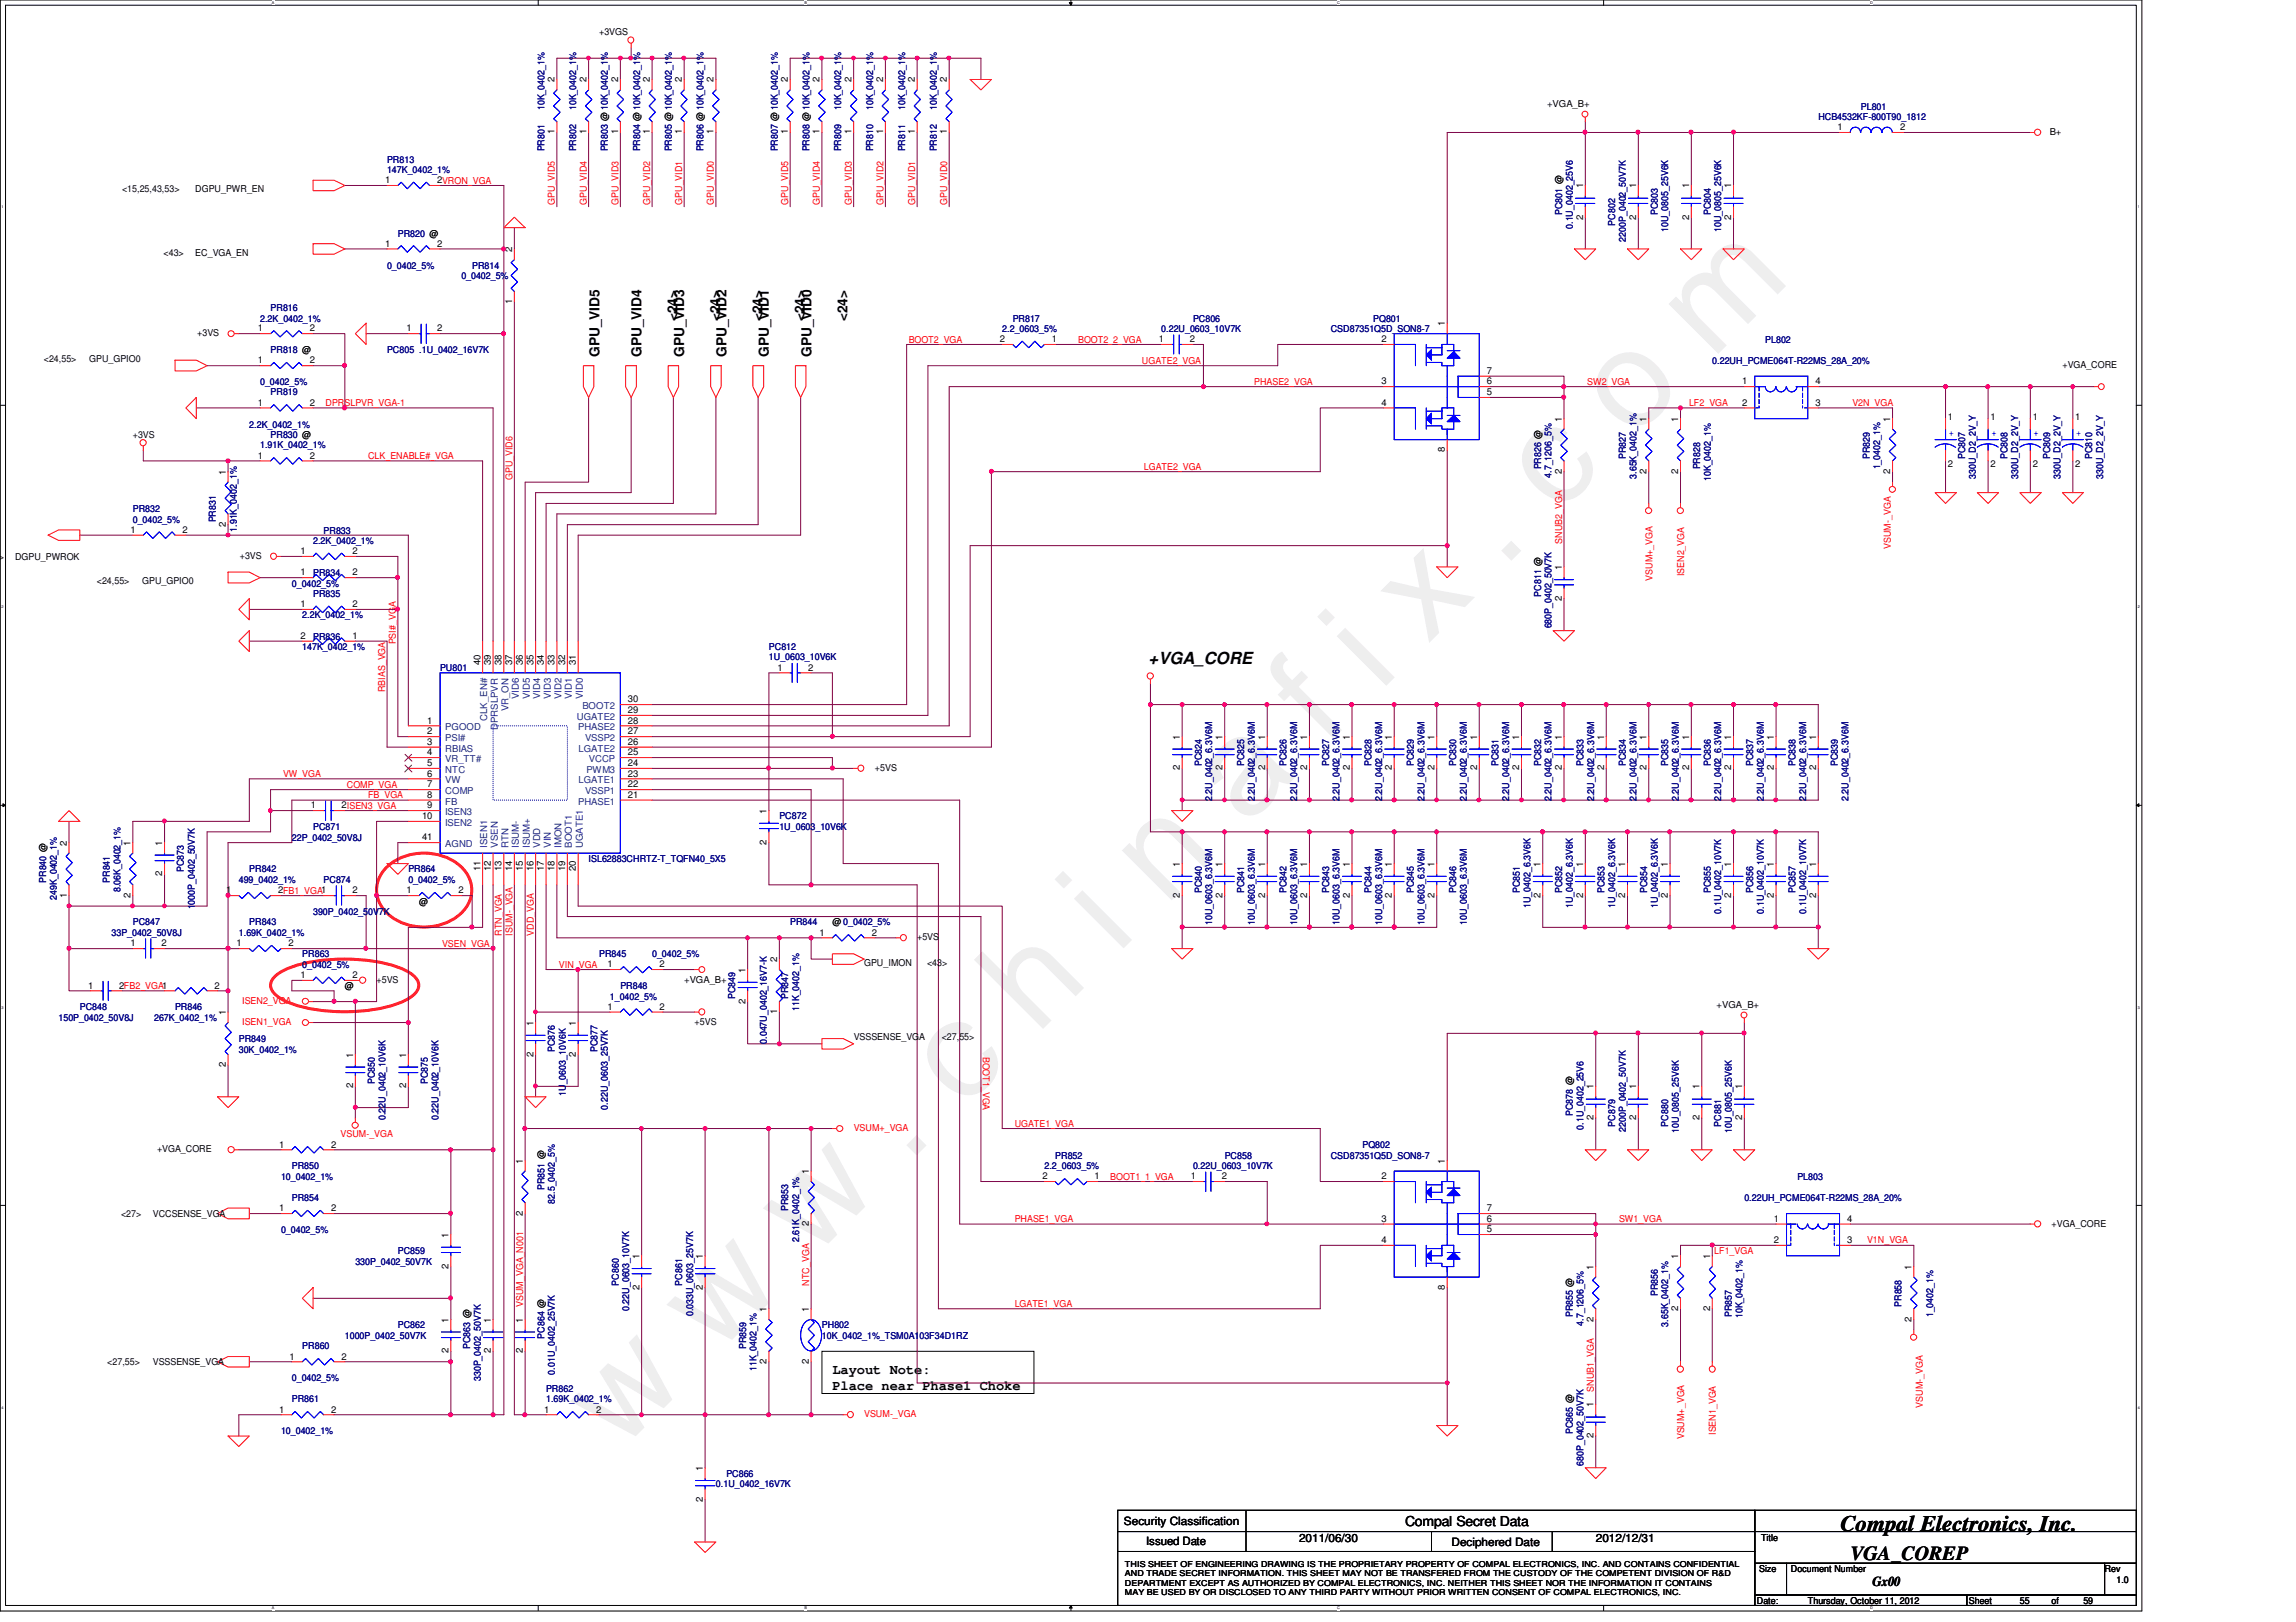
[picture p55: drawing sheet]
<svg xmlns="http://www.w3.org/2000/svg" width="297mm" height="210mm" viewBox="0 0 297 210" stroke-linecap="round" stroke-linejoin="round" font-family="sans-serif">
<defs><g id="words">
<text font-size="17.6" fill="#f0f" x="80.1" y="188" transform="rotate(-45 80.1 188)">w w w . c h i n a f i x . c o m</text>
<text font-size="2.9" x="238.1" y="198.1">Compal Electronics, Inc.</text>
<text font-size="2.6" x="239.4" y="201.8">VGA_COREP</text>
<text font-size="2.2" x="148.6" y="85.9">+VGA_CORE</text>
<g font-size="1.8">
<text x="87.7" y="41.6" transform="rotate(-90 87.7 41.6)">&lt;24&gt;</text>
<text x="93.2" y="41.6" transform="rotate(-90 93.2 41.6)">&lt;24&gt;</text>
<text x="98.6" y="41.6" transform="rotate(-90 98.6 41.6)">&lt;24&gt;</text>
<text x="104.1" y="41.6" transform="rotate(-90 104.1 41.6)">&lt;24&gt;</text>
<text x="109.6" y="41.6" transform="rotate(-90 109.6 41.6)">&lt;24&gt;</text>
<text x="77.6" y="46.2" transform="rotate(-90 77.6 46.2)">GPU_VID5</text>
<text x="83" y="46.2" transform="rotate(-90 83 46.2)">GPU_VID4</text>
<text x="88.5" y="46.2" transform="rotate(-90 88.5 46.2)">GPU_VID3</text>
<text x="94" y="46.2" transform="rotate(-90 94 46.2)">GPU_VID2</text>
<text x="99.5" y="46.2" transform="rotate(-90 99.5 46.2)">GPU_VID1</text>
<text x="105" y="46.2" transform="rotate(-90 105 46.2)">GPU_VID0</text>
<text x="107.7" y="177.8">Layout Note:</text>
<text x="107.7" y="179.8">Place near Phase1 Choke</text>
<text x="181.8" y="197.5">Compal Secret Data</text>
<text x="242.3" y="205.3">Gx00</text>
</g>
<g font-size="1.5">
<text x="145.4" y="197.4">Security Classification</text>
<text x="148.3" y="199.9">Issued Date</text>
<text x="168.1" y="199.6">2011/06/30</text>
<text x="187.8" y="200.1">Deciphered Date</text>
<text x="206.5" y="199.6">2012/12/31</text>
</g>
<g font-size="1.2">
<text x="77.5" y="4.6">+3VGS</text>
<text x="71.8" y="10.7" transform="rotate(-90 71.8 10.7)">2</text>
<text x="75.9" y="10.7" transform="rotate(-90 75.9 10.7)">2</text>
<text x="80" y="10.7" transform="rotate(-90 80 10.7)">2</text>
<text x="84.1" y="10.7" transform="rotate(-90 84.1 10.7)">2</text>
<text x="88.2" y="10.7" transform="rotate(-90 88.2 10.7)">2</text>
<text x="92.3" y="10.7" transform="rotate(-90 92.3 10.7)">2</text>
<text x="101.9" y="10.7" transform="rotate(-90 101.9 10.7)">2</text>
<text x="106" y="10.7" transform="rotate(-90 106 10.7)">2</text>
<text x="110.1" y="10.7" transform="rotate(-90 110.1 10.7)">2</text>
<text x="114.3" y="10.7" transform="rotate(-90 114.3 10.7)">2</text>
<text x="118.4" y="10.7" transform="rotate(-90 118.4 10.7)">2</text>
<text x="122.5" y="10.7" transform="rotate(-90 122.5 10.7)">2</text>
<text x="71.8" y="17.4" transform="rotate(-90 71.8 17.4)">1</text>
<text x="75.9" y="17.4" transform="rotate(-90 75.9 17.4)">1</text>
<text x="80" y="17.4" transform="rotate(-90 80 17.4)">1</text>
<text x="84.1" y="17.4" transform="rotate(-90 84.1 17.4)">1</text>
<text x="88.2" y="17.4" transform="rotate(-90 88.2 17.4)">1</text>
<text x="92.3" y="17.4" transform="rotate(-90 92.3 17.4)">1</text>
<text x="101.9" y="17.4" transform="rotate(-90 101.9 17.4)">1</text>
<text x="106" y="17.4" transform="rotate(-90 106 17.4)">1</text>
<text x="110.1" y="17.4" transform="rotate(-90 110.1 17.4)">1</text>
<text x="114.3" y="17.4" transform="rotate(-90 114.3 17.4)">1</text>
<text x="118.4" y="17.4" transform="rotate(-90 118.4 17.4)">1</text>
<text x="122.5" y="17.4" transform="rotate(-90 122.5 17.4)">1</text>
<text x="200.1" y="13.9">+VGA_B+</text>
<text x="237.7" y="16.8">1</text>
<text x="245.8" y="16.8">2</text>
<text x="265.2" y="17.4">B+</text>
<text x="49.8" y="23.7">1</text>
<text x="56.6" y="23.7">2VRON_VGA</text>
<text x="15.8" y="24.8">&lt;15,25,43,53&gt;</text>
<text x="25.3" y="24.8">DGPU_PWR_EN</text>
<text x="204.8" y="28.4" transform="rotate(-90 204.8 28.4)">2</text>
<text x="204.8" y="24.4" transform="rotate(-90 204.8 24.4)">1</text>
<text x="211.7" y="28.4" transform="rotate(-90 211.7 28.4)">2</text>
<text x="211.7" y="24.4" transform="rotate(-90 211.7 24.4)">1</text>
<text x="218.5" y="28.4" transform="rotate(-90 218.5 28.4)">2</text>
<text x="218.5" y="24.4" transform="rotate(-90 218.5 24.4)">1</text>
<text x="224" y="28.4" transform="rotate(-90 224 28.4)">2</text>
<text x="224" y="24.4" transform="rotate(-90 224 24.4)">1</text>
<text x="21.2" y="33.1">&lt;43&gt;</text>
<text x="25.3" y="33.1">EC_VGA_EN</text>
<text x="49.8" y="31.9">1</text>
<text x="56.6" y="31.9">2</text>
<text x="66.2" y="32.6" transform="rotate(-90 66.2 32.6)">2</text>
<text x="66.2" y="39.4" transform="rotate(-90 66.2 39.4)">1</text>
<text x="5.7" y="46.8">&lt;24,55&gt;</text>
<text x="11.6" y="46.8">GPU_GPIO0</text>
<text x="25.5" y="43.5">+3VS</text>
<text x="33.4" y="42.9">1</text>
<text x="33.4" y="47">1</text>
<text x="40.1" y="42.9">2</text>
<text x="40.1" y="47">2</text>
<text x="52.6" y="42.9">1</text>
<text x="56.6" y="42.9">2</text>
<text x="129.4" y="44.3">2</text>
<text x="136.1" y="44.3">1</text>
<text x="149.9" y="44.3">1</text>
<text x="153.9" y="44.3">2</text>
<text x="178.7" y="44.3">2</text>
<text x="186.9" y="42.2" transform="rotate(-90 186.9 42.2)">1</text>
<text x="266.8" y="47.6">+VGA_CORE</text>
<text x="33.4" y="52.5">1</text>
<text x="40.1" y="52.5">2</text>
<text x="178.7" y="52.5">4</text>
<text x="178.7" y="49.7">3</text>
<text x="192.4" y="51.1">5</text>
<text x="192.4" y="49.7">6</text>
<text x="192.4" y="48.4">7</text>
<text x="225.4" y="49.7">1</text>
<text x="225.4" y="52.5">2</text>
<text x="234.9" y="52.5">3</text>
<text x="234.9" y="49.7">4</text>
<text x="17.2" y="56.7">+3VS</text>
<text x="33.4" y="59.4">1</text>
<text x="40.1" y="59.4">2</text>
<text x="186.9" y="58.5" transform="rotate(-90 186.9 58.5)">8</text>
<text x="202.1" y="54.6" transform="rotate(-90 202.1 54.6)">1</text>
<text x="213" y="54.6" transform="rotate(-90 213 54.6)">1</text>
<text x="217.1" y="54.6" transform="rotate(-90 217.1 54.6)">1</text>
<text x="244.6" y="54.6" transform="rotate(-90 244.6 54.6)">1</text>
<text x="252" y="54.3">1</text>
<text x="257.5" y="54.3">1</text>
<text x="263" y="54.3">1</text>
<text x="268.5" y="54.3">1</text>
<text x="29.2" y="61.4" transform="rotate(-90 29.2 61.4)">1</text>
<text x="202.1" y="61.3" transform="rotate(-90 202.1 61.3)">2</text>
<text x="213" y="61.3" transform="rotate(-90 213 61.3)">2</text>
<text x="217.1" y="61.3" transform="rotate(-90 217.1 61.3)">2</text>
<text x="244.6" y="61.3" transform="rotate(-90 244.6 61.3)">2</text>
<text x="252" y="60.4">2</text>
<text x="257.5" y="60.4">2</text>
<text x="263" y="60.4">2</text>
<text x="268.5" y="60.4">2</text>
<text x="16.9" y="69">1</text>
<text x="23.6" y="69">2</text>
<text x="29.2" y="68.2" transform="rotate(-90 29.2 68.2)">2</text>
<text x="38.9" y="71.7">1</text>
<text x="45.6" y="71.7">2</text>
<text x="-.8" y="72.5">9&gt;</text>
<text x="1.9" y="72.5">DGPU_PWROK</text>
<text x="12.5" y="75.6">&lt;24,55&gt;</text>
<text x="18.4" y="75.6">GPU_GPIO0</text>
<text x="31" y="72.3">+3VS</text>
<text x="38.9" y="74.5">1</text>
<text x="45.6" y="74.5">2</text>
<text x="202.1" y="77.8" transform="rotate(-90 202.1 77.8)">2</text>
<text x="202.1" y="73.8" transform="rotate(-90 202.1 73.8)">1</text>
<text x="38.9" y="82.7">2</text>
<text x="38.9" y="78.6">1</text>
<text x="45.6" y="82.7">1</text>
<text x="45.6" y="78.6">2</text>
<text x="62.1" y="86.1" transform="rotate(-90 62.1 86.1)">40</text>
<text x="63.5" y="86.1" transform="rotate(-90 63.5 86.1)">39</text>
<text x="64.9" y="86.1" transform="rotate(-90 64.9 86.1)">38</text>
<text x="66.2" y="86.1" transform="rotate(-90 66.2 86.1)">37</text>
<text x="67.6" y="86.1" transform="rotate(-90 67.6 86.1)">36</text>
<text x="69" y="86.1" transform="rotate(-90 69 86.1)">35</text>
<text x="70.4" y="86.1" transform="rotate(-90 70.4 86.1)">34</text>
<text x="71.8" y="86.1" transform="rotate(-90 71.8 86.1)">33</text>
<text x="73.1" y="86.1" transform="rotate(-90 73.1 86.1)">32</text>
<text x="74.5" y="86.1" transform="rotate(-90 74.5 86.1)">31</text>
<text x="100.6" y="86.8">1</text>
<text x="104.6" y="86.8">2</text>
<text x="55.3" y="93.6">1</text>
<text x="55.3" y="95">2</text>
<text x="81.2" y="95">27</text>
<text x="81.2" y="93.6">28</text>
<text x="81.2" y="90.9">30</text>
<text x="81.2" y="92.3">29</text>
<text x="152.7" y="95.7" transform="rotate(-90 152.7 95.7)">1</text>
<text x="158.2" y="95.7" transform="rotate(-90 158.2 95.7)">1</text>
<text x="163.7" y="95.7" transform="rotate(-90 163.7 95.7)">1</text>
<text x="169.1" y="95.7" transform="rotate(-90 169.1 95.7)">1</text>
<text x="174.6" y="95.7" transform="rotate(-90 174.6 95.7)">1</text>
<text x="180.1" y="95.7" transform="rotate(-90 180.1 95.7)">1</text>
<text x="185.6" y="95.7" transform="rotate(-90 185.6 95.7)">1</text>
<text x="191.1" y="95.7" transform="rotate(-90 191.1 95.7)">1</text>
<text x="196.6" y="95.7" transform="rotate(-90 196.6 95.7)">1</text>
<text x="202.1" y="95.7" transform="rotate(-90 202.1 95.7)">1</text>
<text x="207.5" y="95.7" transform="rotate(-90 207.5 95.7)">1</text>
<text x="213" y="95.7" transform="rotate(-90 213 95.7)">1</text>
<text x="218.5" y="95.7" transform="rotate(-90 218.5 95.7)">1</text>
<text x="224" y="95.7" transform="rotate(-90 224 95.7)">1</text>
<text x="229.5" y="95.7" transform="rotate(-90 229.5 95.7)">1</text>
<text x="234.9" y="95.7" transform="rotate(-90 234.9 95.7)">1</text>
<text x="55.3" y="96.4">3</text>
<text x="55.3" y="97.7">4</text>
<text x="55.3" y="99.1">5</text>
<text x="55.3" y="100.5">6</text>
<text x="55.3" y="101.9">7</text>
<text x="81.2" y="101.9">22</text>
<text x="81.2" y="100.5">23</text>
<text x="81.2" y="96.4">26</text>
<text x="81.2" y="97.7">25</text>
<text x="81.2" y="99.1">24</text>
<text x="113.2" y="99.7">+5VS</text>
<text x="152.7" y="99.7" transform="rotate(-90 152.7 99.7)">2</text>
<text x="158.2" y="99.7" transform="rotate(-90 158.2 99.7)">2</text>
<text x="163.7" y="99.7" transform="rotate(-90 163.7 99.7)">2</text>
<text x="169.1" y="99.7" transform="rotate(-90 169.1 99.7)">2</text>
<text x="174.6" y="99.7" transform="rotate(-90 174.6 99.7)">2</text>
<text x="180.1" y="99.7" transform="rotate(-90 180.1 99.7)">2</text>
<text x="185.6" y="99.7" transform="rotate(-90 185.6 99.7)">2</text>
<text x="191.1" y="99.7" transform="rotate(-90 191.1 99.7)">2</text>
<text x="196.6" y="99.7" transform="rotate(-90 196.6 99.7)">2</text>
<text x="202.1" y="99.7" transform="rotate(-90 202.1 99.7)">2</text>
<text x="207.5" y="99.7" transform="rotate(-90 207.5 99.7)">2</text>
<text x="213" y="99.7" transform="rotate(-90 213 99.7)">2</text>
<text x="218.5" y="99.7" transform="rotate(-90 218.5 99.7)">2</text>
<text x="224" y="99.7" transform="rotate(-90 224 99.7)">2</text>
<text x="229.5" y="99.7" transform="rotate(-90 229.5 99.7)">2</text>
<text x="234.9" y="99.7" transform="rotate(-90 234.9 99.7)">2</text>
<text x="40.2" y="104.6">1</text>
<text x="44.2" y="104.6">2ISEN3_VGA</text>
<text x="54.6" y="106">10</text>
<text x="55.3" y="103.3">8</text>
<text x="55.3" y="104.6">9</text>
<text x="81.2" y="103.3">21</text>
<text x="99.2" y="105.3" transform="rotate(-90 99.2 105.3)">1</text>
<text x="8.6" y="109.4" transform="rotate(-90 8.6 109.4)">2</text>
<text x="16.9" y="109.4" transform="rotate(-90 16.9 109.4)">1</text>
<text x="21" y="113.4" transform="rotate(-90 21 113.4)">2</text>
<text x="21" y="109.4" transform="rotate(-90 21 109.4)">1</text>
<text x="54.6" y="108.8">41</text>
<text x="62.1" y="112.7" transform="rotate(-90 62.1 112.7)">11</text>
<text x="63.5" y="112.7" transform="rotate(-90 63.5 112.7)">12</text>
<text x="64.9" y="112.7" transform="rotate(-90 64.9 112.7)">13</text>
<text x="66.2" y="112.7" transform="rotate(-90 66.2 112.7)">14</text>
<text x="67.6" y="112.7" transform="rotate(-90 67.6 112.7)">15</text>
<text x="69" y="112.7" transform="rotate(-90 69 112.7)">16</text>
<text x="70.4" y="112.7" transform="rotate(-90 70.4 112.7)">17</text>
<text x="71.8" y="112.7" transform="rotate(-90 71.8 112.7)">18</text>
<text x="73.1" y="112.7" transform="rotate(-90 73.1 112.7)">19</text>
<text x="74.5" y="112.7" transform="rotate(-90 74.5 112.7)">20</text>
<text x="99.2" y="109.3" transform="rotate(-90 99.2 109.3)">2</text>
<text x="152.7" y="112.2" transform="rotate(-90 152.7 112.2)">1</text>
<text x="158.2" y="112.2" transform="rotate(-90 158.2 112.2)">1</text>
<text x="163.7" y="112.2" transform="rotate(-90 163.7 112.2)">1</text>
<text x="169.1" y="112.2" transform="rotate(-90 169.1 112.2)">1</text>
<text x="174.6" y="112.2" transform="rotate(-90 174.6 112.2)">1</text>
<text x="180.1" y="112.2" transform="rotate(-90 180.1 112.2)">1</text>
<text x="185.6" y="112.2" transform="rotate(-90 185.6 112.2)">1</text>
<text x="199.3" y="112.2" transform="rotate(-90 199.3 112.2)">1</text>
<text x="204.8" y="112.2" transform="rotate(-90 204.8 112.2)">1</text>
<text x="210.3" y="112.2" transform="rotate(-90 210.3 112.2)">1</text>
<text x="215.8" y="112.2" transform="rotate(-90 215.8 112.2)">1</text>
<text x="224" y="112.2" transform="rotate(-90 224 112.2)">1</text>
<text x="229.5" y="112.2" transform="rotate(-90 229.5 112.2)">1</text>
<text x="234.9" y="112.2" transform="rotate(-90 234.9 112.2)">1</text>
<text x="8.6" y="116.2" transform="rotate(-90 8.6 116.2)">1</text>
<text x="16.9" y="116.2" transform="rotate(-90 16.9 116.2)">2</text>
<text x="29.2" y="115.6">1</text>
<text x="36" y="115.6">2FB1_VGA1</text>
<text x="45.6" y="115.6">2</text>
<text x="52.6" y="115.6">1</text>
<text x="54.2" y="117.1">@</text>
<text x="59.3" y="115.6">2</text>
<text x="107.7" y="119.8">@ 0_0402_5%</text>
<text x="152.7" y="116.2" transform="rotate(-90 152.7 116.2)">2</text>
<text x="158.2" y="116.2" transform="rotate(-90 158.2 116.2)">2</text>
<text x="163.7" y="116.2" transform="rotate(-90 163.7 116.2)">2</text>
<text x="169.1" y="116.2" transform="rotate(-90 169.1 116.2)">2</text>
<text x="174.6" y="116.2" transform="rotate(-90 174.6 116.2)">2</text>
<text x="180.1" y="116.2" transform="rotate(-90 180.1 116.2)">2</text>
<text x="185.6" y="116.2" transform="rotate(-90 185.6 116.2)">2</text>
<text x="199.3" y="116.2" transform="rotate(-90 199.3 116.2)">2</text>
<text x="204.8" y="116.2" transform="rotate(-90 204.8 116.2)">2</text>
<text x="210.3" y="116.2" transform="rotate(-90 210.3 116.2)">2</text>
<text x="215.8" y="116.2" transform="rotate(-90 215.8 116.2)">2</text>
<text x="224" y="116.2" transform="rotate(-90 224 116.2)">2</text>
<text x="229.5" y="116.2" transform="rotate(-90 229.5 116.2)">2</text>
<text x="234.9" y="116.2" transform="rotate(-90 234.9 116.2)">2</text>
<text x="16.9" y="122.5">1</text>
<text x="20.9" y="122.5">2</text>
<text x="30.6" y="122.5">1</text>
<text x="37.3" y="122.5">2</text>
<text x="78.6" y="125.2">1</text>
<text x="85.3" y="125.2">2</text>
<text x="96.4" y="125.9" transform="rotate(-90 96.4 125.9)">1</text>
<text x="100.5" y="124.5" transform="rotate(-90 100.5 124.5)">2</text>
<text x="106" y="121.1">1</text>
<text x="111.8" y="125">GPU_IMON</text>
<text x="112.8" y="121.1">2</text>
<text x="118.7" y="121.7">+5VS</text>
<text x="119.9" y="125">&lt;43&gt;</text>
<text x="11.4" y="127.9">1</text>
<text x="15.4" y="127.9">2FB2_VGA1</text>
<text x="27.8" y="127.9">2</text>
<text x="29.2" y="131.4" transform="rotate(-90 29.2 131.4)">1</text>
<text x="38.9" y="126.6">1</text>
<text x="44.6" y="128">@</text>
<text x="45.6" y="126.6">2</text>
<text x="48.7" y="127.2">+5VS</text>
<text x="78.6" y="130.7">1</text>
<text x="85.3" y="130.7">2</text>
<text x="88.5" y="127.2">+VGA_B+</text>
<text x="96.4" y="129.9" transform="rotate(-90 96.4 129.9)">2</text>
<text x="100.5" y="131.3" transform="rotate(-90 100.5 131.3)">1</text>
<text x="222.1" y="130.5">+VGA_B+</text>
<text x="45.7" y="136.9" transform="rotate(-90 45.7 136.9)">1</text>
<text x="52.5" y="136.9" transform="rotate(-90 52.5 136.9)">1</text>
<text x="69" y="136.7" transform="rotate(-90 69 136.7)">2</text>
<text x="69" y="132.8" transform="rotate(-90 69 132.8)">1</text>
<text x="74.5" y="136.7" transform="rotate(-90 74.5 136.7)">2</text>
<text x="74.5" y="132.8" transform="rotate(-90 74.5 132.8)">1</text>
<text x="89.9" y="132.7">+5VS</text>
<text x="110.4" y="134.6">VSSSENSE_VGA</text>
<text x="121.8" y="134.6">&lt;27,55&gt;</text>
<text x="29.2" y="138.1" transform="rotate(-90 29.2 138.1)">2</text>
<text x="45.7" y="140.8" transform="rotate(-90 45.7 140.8)">2</text>
<text x="52.5" y="140.8" transform="rotate(-90 52.5 140.8)">2</text>
<text x="206.2" y="141" transform="rotate(-90 206.2 141)">1</text>
<text x="211.7" y="141" transform="rotate(-90 211.7 141)">1</text>
<text x="219.9" y="141" transform="rotate(-90 219.9 141)">1</text>
<text x="225.4" y="141" transform="rotate(-90 225.4 141)">1</text>
<text x="20.3" y="149.1">+VGA_CORE</text>
<text x="36.1" y="148.5">1</text>
<text x="42.8" y="148.5">2</text>
<text x="206.2" y="145" transform="rotate(-90 206.2 145)">2</text>
<text x="211.7" y="145" transform="rotate(-90 211.7 145)">2</text>
<text x="219.9" y="145" transform="rotate(-90 219.9 145)">2</text>
<text x="225.4" y="145" transform="rotate(-90 225.4 145)">2</text>
<text x="67.6" y="150.6" transform="rotate(-90 67.6 150.6)">1</text>
<text x="104.6" y="151.9" transform="rotate(-90 104.6 151.9)">1</text>
<text x="134.9" y="152.6">2</text>
<text x="141.6" y="152.6">1</text>
<text x="154" y="152.6">1</text>
<text x="158.1" y="152.6">2</text>
<text x="178.7" y="152.6">2</text>
<text x="186.9" y="150.6" transform="rotate(-90 186.9 150.6)">1</text>
<text x="15.7" y="157.5">&lt;27&gt;</text>
<text x="19.8" y="157.5">VCCSENSE_VGA</text>
<text x="36.1" y="156.8">1</text>
<text x="42.8" y="156.8">2</text>
<text x="58" y="160.2" transform="rotate(-90 58 160.2)">1</text>
<text x="67.6" y="157.3" transform="rotate(-90 67.6 157.3)">2</text>
<text x="104.6" y="158.7" transform="rotate(-90 104.6 158.7)">2</text>
<text x="178.7" y="160.9">4</text>
<text x="178.7" y="158.1">3</text>
<text x="192.4" y="159.5">5</text>
<text x="192.4" y="158.1">6</text>
<text x="192.4" y="156.8">7</text>
<text x="229.5" y="158.1">1</text>
<text x="229.5" y="160.9">2</text>
<text x="239" y="160.9">3</text>
<text x="239" y="158.1">4</text>
<text x="265.4" y="158.7">+VGA_CORE</text>
<text x="58" y="164.2" transform="rotate(-90 58 164.2)">2</text>
<text x="82.7" y="166.9" transform="rotate(-90 82.7 166.9)">2</text>
<text x="82.7" y="162.9" transform="rotate(-90 82.7 162.9)">1</text>
<text x="90.9" y="166.9" transform="rotate(-90 90.9 166.9)">2</text>
<text x="90.9" y="162.9" transform="rotate(-90 90.9 162.9)">1</text>
<text x="186.9" y="166.9" transform="rotate(-90 186.9 166.9)">8</text>
<text x="206.2" y="164.3" transform="rotate(-90 206.2 164.3)">1</text>
<text x="217.1" y="162.9" transform="rotate(-90 217.1 162.9)">1</text>
<text x="221.2" y="162.9" transform="rotate(-90 221.2 162.9)">1</text>
<text x="247.3" y="164.3" transform="rotate(-90 247.3 164.3)">1</text>
<text x="58" y="171.2" transform="rotate(-90 58 171.2)">1</text>
<text x="63.5" y="171.2" transform="rotate(-90 63.5 171.2)">1</text>
<text x="67.6" y="171.2" transform="rotate(-90 67.6 171.2)">1</text>
<text x="99.2" y="169.8" transform="rotate(-90 99.2 169.8)">1</text>
<text x="104.6" y="169.8" transform="rotate(-90 104.6 169.8)">1</text>
<text x="206.2" y="171" transform="rotate(-90 206.2 171)">2</text>
<text x="217.1" y="169.7" transform="rotate(-90 217.1 169.7)">2</text>
<text x="221.2" y="169.7" transform="rotate(-90 221.2 169.7)">2</text>
<text x="247.3" y="171" transform="rotate(-90 247.3 171)">2</text>
<text x="13.9" y="176.7">&lt;27,55&gt;</text>
<text x="19.8" y="176.7">VSSSENSE_VGA</text>
<text x="37.5" y="175.9">1</text>
<text x="44.2" y="175.9">2</text>
<text x="58" y="175.1" transform="rotate(-90 58 175.1)">2</text>
<text x="63.5" y="175.1" transform="rotate(-90 63.5 175.1)">2</text>
<text x="67.6" y="175.1" transform="rotate(-90 67.6 175.1)">2</text>
<text x="99.2" y="176.5" transform="rotate(-90 99.2 176.5)">2</text>
<text x="104.6" y="176.5" transform="rotate(-90 104.6 176.5)">2</text>
<text x="36.1" y="182.8">1</text>
<text x="42.8" y="182.8">2</text>
<text x="70.4" y="182.8">1</text>
<text x="77.1" y="182.8">2</text>
<text x="206.2" y="182.1" transform="rotate(-90 206.2 182.1)">1</text>
<text x="90.9" y="190.4" transform="rotate(-90 90.9 190.4)">1</text>
<text x="206.2" y="186.1" transform="rotate(-90 206.2 186.1)">2</text>
<text x="90.9" y="194.4" transform="rotate(-90 90.9 194.4)">2</text>
<text x="227.6" y="203.5">Size</text>
<text x="227.8" y="199.5">Title</text>
<text x="231.7" y="203.5">Document Number</text>
<text x="272.3" y="203.5">Rev</text>
<text x="227.3" y="207.6">Date:</text>
<text x="233.9" y="207.6">Thursday, October 11, 2012</text>
<text x="254.7" y="207.6">Sheet</text>
<text x="261.3" y="207.6">55</text>
<text x="265.4" y="207.6">of</text>
<text x="269.5" y="207.6">59</text>
<text x="273.8" y="204.8">1.0</text>
</g>
<g font-size="1.2" fill="#000080">
<text x="70.4" y="14.3" transform="rotate(-90 70.4 14.3)">10K_0402_1%</text>
<text x="74.5" y="14.3" transform="rotate(-90 74.5 14.3)">10K_0402_1%</text>
<text x="108.8" y="14.3" transform="rotate(-90 108.8 14.3)">10K_0402_1%</text>
<text x="112.9" y="14.3" transform="rotate(-90 112.9 14.3)">10K_0402_1%</text>
<text x="117.1" y="14.3" transform="rotate(-90 117.1 14.3)">10K_0402_1%</text>
<text x="121.2" y="14.3" transform="rotate(-90 121.2 14.3)">10K_0402_1%</text>
<text x="235.2" y="15.5">HCB4532KF-800T90_1812</text>
<text x="240.7" y="14.2">PL801</text>
<text x="50.1" y="21">PR813</text>
<text x="50.1" y="22.4">147K_0402_1%</text>
<text x="70.4" y="19.6" transform="rotate(-90 70.4 19.6)">PR801</text>
<text x="74.5" y="19.6" transform="rotate(-90 74.5 19.6)">PR802</text>
<text x="78.7" y="19.6" transform="rotate(-90 78.7 19.6)">PR803 @10K_0402_1%</text>
<text x="82.8" y="19.6" transform="rotate(-90 82.8 19.6)">PR804 @10K_0402_1%</text>
<text x="86.9" y="19.6" transform="rotate(-90 86.9 19.6)">PR805 @10K_0402_1%</text>
<text x="91" y="19.6" transform="rotate(-90 91 19.6)">PR806 @10K_0402_1%</text>
<text x="100.6" y="19.6" transform="rotate(-90 100.6 19.6)">PR807 @10K_0402_1%</text>
<text x="104.7" y="19.6" transform="rotate(-90 104.7 19.6)">PR808 @10K_0402_1%</text>
<text x="108.8" y="19.6" transform="rotate(-90 108.8 19.6)">PR809</text>
<text x="112.9" y="19.6" transform="rotate(-90 112.9 19.6)">PR810</text>
<text x="117.1" y="19.6" transform="rotate(-90 117.1 19.6)">PR811</text>
<text x="121.2" y="19.6" transform="rotate(-90 121.2 19.6)">PR812</text>
<text x="202.1" y="27.9" transform="rotate(-90 202.1 27.9)">PC801 @</text>
<text x="203.5" y="29.6" transform="rotate(-90 203.5 29.6)">0.1U_0402_25V6</text>
<text x="209" y="29.2" transform="rotate(-90 209 29.2)">PC802</text>
<text x="214.5" y="27.9" transform="rotate(-90 214.5 27.9)">PC803</text>
<text x="221.3" y="27.9" transform="rotate(-90 221.3 27.9)">PC804</text>
<text x="50.1" y="34.8">0_0402_5%</text>
<text x="51.5" y="30.6">PR820 @</text>
<text x="61.1" y="34.8">PR814</text>
<text x="210.4" y="31.3" transform="rotate(-90 210.4 31.3)">2200P_0402_50V7K</text>
<text x="215.8" y="30" transform="rotate(-90 215.8 30)">10U_0805_25V6K</text>
<text x="222.7" y="30" transform="rotate(-90 222.7 30)">10U_0805_25V6K</text>
<text x="33.7" y="41.6">2.2K_0402_1%</text>
<text x="35" y="40.2">PR816</text>
<text x="59.7" y="36.1">0_0402_5%</text>
<text x="131" y="41.6">PR817</text>
<text x="154.3" y="41.6">PC806</text>
<text x="177.7" y="41.6">PQ801</text>
<text x="35" y="45.7">PR818 @</text>
<text x="50.1" y="45.7">PC805 .1U_0402_16V7K</text>
<text x="129.7" y="43">2.2_0603_5%</text>
<text x="150.2" y="43">0.22U_0603_10V7K</text>
<text x="172.2" y="43">CSD87351Q5D_SON8-7</text>
<text x="221.5" y="47.1">0.22UH_PCME064T-R22MS_28A_20%</text>
<text x="228.4" y="44.3">PL802</text>
<text x="33.7" y="49.8">0_0402_5%</text>
<text x="35" y="51.2">PR819</text>
<text x="32.3" y="55.3">2.2K_0402_1%</text>
<text x="33.7" y="58">1.91K_0402_1%</text>
<text x="35" y="56.7">PR830 @</text>
<text x="210.4" y="59.4" transform="rotate(-90 210.4 59.4)">PR827</text>
<text x="241.9" y="59.4" transform="rotate(-90 241.9 59.4)">PR829</text>
<text x="254.3" y="59.4" transform="rotate(-90 254.3 59.4)">PC807</text>
<text x="259.7" y="59.4" transform="rotate(-90 259.7 59.4)">PC808</text>
<text x="265.2" y="59.4" transform="rotate(-90 265.2 59.4)">PC809</text>
<text x="270.7" y="59.4" transform="rotate(-90 270.7 59.4)">PC810</text>
<text x="199.4" y="60.7" transform="rotate(-90 199.4 60.7)">PR826 @</text>
<text x="200.7" y="61.8" transform="rotate(-90 200.7 61.8)">4.7_1206_5%</text>
<text x="211.7" y="62" transform="rotate(-90 211.7 62)">3.65K_0402_1%</text>
<text x="220" y="60.7" transform="rotate(-90 220 60.7)">PR828</text>
<text x="221.3" y="62.3" transform="rotate(-90 221.3 62.3)">10K_0402_1%</text>
<text x="243.2" y="60.7" transform="rotate(-90 243.2 60.7)">1_0402_1%</text>
<text x="255.6" y="62" transform="rotate(-90 255.6 62)">330U_D2_2V_Y</text>
<text x="261.1" y="62" transform="rotate(-90 261.1 62)">330U_D2_2V_Y</text>
<text x="266.6" y="62" transform="rotate(-90 266.6 62)">330U_D2_2V_Y</text>
<text x="272.1" y="62" transform="rotate(-90 272.1 62)">330U_D2_2V_Y</text>
<text x="17.2" y="66.3">PR832</text>
<text x="17.2" y="67.6">0_0402_5%</text>
<text x="27.9" y="67.6" transform="rotate(-90 27.9 67.6)">PR831</text>
<text x="30.6" y="68.8" transform="rotate(-90 30.6 68.8)">1.91K_0402_1%</text>
<text x="40.5" y="70.4">2.2K_0402_1%</text>
<text x="41.9" y="69">PR833</text>
<text x="37.8" y="75.9">0_0402_5%</text>
<text x="40.5" y="74.5">PR834</text>
<text x="40.5" y="77.3">PR835</text>
<text x="199.4" y="77.2" transform="rotate(-90 199.4 77.2)">PC811 @</text>
<text x="39.1" y="80">2.2K_0402_1%</text>
<text x="40.5" y="82.8">PR836</text>
<text x="200.7" y="81.3" transform="rotate(-90 200.7 81.3)">680P_0402_50V7K</text>
<text x="39.1" y="84.1">147K_0402_1%</text>
<text x="56.9" y="86.9">PU801</text>
<text x="99.5" y="84.1">PC812</text>
<text x="99.5" y="85.5">1U_0603_10V6K</text>
<text x="155.5" y="99.1" transform="rotate(-90 155.5 99.1)">PC824</text>
<text x="160.9" y="99.1" transform="rotate(-90 160.9 99.1)">PC825</text>
<text x="166.5" y="99.1" transform="rotate(-90 166.5 99.1)">PC826</text>
<text x="172" y="99.1" transform="rotate(-90 172 99.1)">PC827</text>
<text x="177.4" y="99.1" transform="rotate(-90 177.4 99.1)">PC828</text>
<text x="182.9" y="99.1" transform="rotate(-90 182.9 99.1)">PC829</text>
<text x="188.4" y="99.1" transform="rotate(-90 188.4 99.1)">PC830</text>
<text x="193.9" y="99.1" transform="rotate(-90 193.9 99.1)">PC831</text>
<text x="199.4" y="99.1" transform="rotate(-90 199.4 99.1)">PC832</text>
<text x="204.8" y="99.1" transform="rotate(-90 204.8 99.1)">PC833</text>
<text x="210.4" y="99.1" transform="rotate(-90 210.4 99.1)">PC834</text>
<text x="215.8" y="99.1" transform="rotate(-90 215.8 99.1)">PC835</text>
<text x="221.3" y="99.1" transform="rotate(-90 221.3 99.1)">PC836</text>
<text x="226.8" y="99.1" transform="rotate(-90 226.8 99.1)">PC837</text>
<text x="232.3" y="99.1" transform="rotate(-90 232.3 99.1)">PC838</text>
<text x="237.8" y="99.1" transform="rotate(-90 237.8 99.1)">PC839</text>
<text x="40.5" y="107.4">PC871</text>
<text x="100.8" y="106">PC872</text>
<text x="100.8" y="107.4">1U_0603_10V6K</text>
<text x="156.8" y="103.7" transform="rotate(-90 156.8 103.7)">2.2U_0402_6.3V6M</text>
<text x="162.3" y="103.7" transform="rotate(-90 162.3 103.7)">2.2U_0402_6.3V6M</text>
<text x="167.8" y="103.7" transform="rotate(-90 167.8 103.7)">2.2U_0402_6.3V6M</text>
<text x="173.3" y="103.7" transform="rotate(-90 173.3 103.7)">2.2U_0402_6.3V6M</text>
<text x="178.8" y="103.7" transform="rotate(-90 178.8 103.7)">2.2U_0402_6.3V6M</text>
<text x="184.3" y="103.7" transform="rotate(-90 184.3 103.7)">2.2U_0402_6.3V6M</text>
<text x="189.8" y="103.7" transform="rotate(-90 189.8 103.7)">2.2U_0402_6.3V6M</text>
<text x="195.2" y="103.7" transform="rotate(-90 195.2 103.7)">2.2U_0402_6.3V6M</text>
<text x="200.7" y="103.7" transform="rotate(-90 200.7 103.7)">2.2U_0402_6.3V6M</text>
<text x="206.2" y="103.7" transform="rotate(-90 206.2 103.7)">2.2U_0402_6.3V6M</text>
<text x="211.7" y="103.7" transform="rotate(-90 211.7 103.7)">2.2U_0402_6.3V6M</text>
<text x="217.2" y="103.7" transform="rotate(-90 217.2 103.7)">2.2U_0402_6.3V6M</text>
<text x="222.7" y="103.7" transform="rotate(-90 222.7 103.7)">2.2U_0402_6.3V6M</text>
<text x="228.2" y="103.7" transform="rotate(-90 228.2 103.7)">2.2U_0402_6.3V6M</text>
<text x="233.7" y="103.7" transform="rotate(-90 233.7 103.7)">2.2U_0402_6.3V6M</text>
<text x="239.1" y="103.7" transform="rotate(-90 239.1 103.7)">2.2U_0402_6.3V6M</text>
<text x="23.8" y="112.9" transform="rotate(-90 23.8 112.9)">PC873</text>
<text x="32.3" y="112.9">PR842</text>
<text x="37.8" y="108.8">22P_0402_50V8J</text>
<text x="52.8" y="112.9">PR864</text>
<text x="76.2" y="111.5">ISL62883CHRTZ-T_TQFN40_5X5</text>
<text x="6" y="114.3" transform="rotate(-90 6 114.3)">PR840 @</text>
<text x="7.4" y="116.5" transform="rotate(-90 7.4 116.5)">249K_0402_1%</text>
<text x="14.2" y="114.3" transform="rotate(-90 14.2 114.3)">PR841</text>
<text x="15.6" y="115.5" transform="rotate(-90 15.6 115.5)">8.06K_0402_1%</text>
<text x="17.2" y="119.8">PC847</text>
<text x="25.2" y="117.7" transform="rotate(-90 25.2 117.7)">1000P_0402_50V7K</text>
<text x="30.9" y="114.3">499_0402_1%</text>
<text x="32.3" y="119.8">PR843</text>
<text x="40.5" y="118.4">390P_0402_50V7K</text>
<text x="41.9" y="114.3">PC874</text>
<text x="52.8" y="114.3">0_0402_5%</text>
<text x="102.2" y="119.8">PR844</text>
<text x="155.5" y="115.6" transform="rotate(-90 155.5 115.6)">PC840</text>
<text x="156.8" y="119.7" transform="rotate(-90 156.8 119.7)">10U_0603_6.3V6M</text>
<text x="160.9" y="115.6" transform="rotate(-90 160.9 115.6)">PC841</text>
<text x="162.3" y="119.7" transform="rotate(-90 162.3 119.7)">10U_0603_6.3V6M</text>
<text x="166.5" y="115.6" transform="rotate(-90 166.5 115.6)">PC842</text>
<text x="167.8" y="119.7" transform="rotate(-90 167.8 119.7)">10U_0603_6.3V6M</text>
<text x="172" y="115.6" transform="rotate(-90 172 115.6)">PC843</text>
<text x="173.3" y="119.7" transform="rotate(-90 173.3 119.7)">10U_0603_6.3V6M</text>
<text x="177.4" y="115.6" transform="rotate(-90 177.4 115.6)">PC844</text>
<text x="178.8" y="119.7" transform="rotate(-90 178.8 119.7)">10U_0603_6.3V6M</text>
<text x="182.9" y="115.6" transform="rotate(-90 182.9 115.6)">PC845</text>
<text x="184.3" y="119.7" transform="rotate(-90 184.3 119.7)">10U_0603_6.3V6M</text>
<text x="188.4" y="115.6" transform="rotate(-90 188.4 115.6)">PC846</text>
<text x="189.8" y="119.7" transform="rotate(-90 189.8 119.7)">10U_0603_6.3V6M</text>
<text x="196.6" y="115.6" transform="rotate(-90 196.6 115.6)">PC851</text>
<text x="198" y="117.5" transform="rotate(-90 198 117.5)">1U_0402_6.3V6K</text>
<text x="202.1" y="115.6" transform="rotate(-90 202.1 115.6)">PC852</text>
<text x="203.5" y="117.5" transform="rotate(-90 203.5 117.5)">1U_0402_6.3V6K</text>
<text x="207.6" y="115.6" transform="rotate(-90 207.6 115.6)">PC853</text>
<text x="209" y="117.5" transform="rotate(-90 209 117.5)">1U_0402_6.3V6K</text>
<text x="213.1" y="115.6" transform="rotate(-90 213.1 115.6)">PC854</text>
<text x="214.5" y="117.5" transform="rotate(-90 214.5 117.5)">1U_0402_6.3V6K</text>
<text x="221.3" y="115.6" transform="rotate(-90 221.3 115.6)">PC855</text>
<text x="222.7" y="118.2" transform="rotate(-90 222.7 118.2)">0.1U_0402_10V7K</text>
<text x="226.8" y="115.6" transform="rotate(-90 226.8 115.6)">PC856</text>
<text x="228.2" y="118.2" transform="rotate(-90 228.2 118.2)">0.1U_0402_10V7K</text>
<text x="232.3" y="115.6" transform="rotate(-90 232.3 115.6)">PC857</text>
<text x="233.7" y="118.2" transform="rotate(-90 233.7 118.2)">0.1U_0402_10V7K</text>
<text x="14.4" y="121.2">33P_0402_50V8J</text>
<text x="30.9" y="121.2">1.69K_0402_1%</text>
<text x="39.1" y="123.9">PR863</text>
<text x="39.1" y="125.3">0_0402_5%</text>
<text x="77.5" y="123.9">PR845</text>
<text x="84.4" y="123.9">0_0402_5%</text>
<text x="10.3" y="130.8">PC848</text>
<text x="22.6" y="130.8">PR846</text>
<text x="78.9" y="129.4">1_0402_5%</text>
<text x="80.3" y="128">PR848</text>
<text x="95.1" y="129.3" transform="rotate(-90 95.1 129.3)">PC849</text>
<text x="102" y="129.3" transform="rotate(-90 102 129.3)">PR847</text>
<text x="103.4" y="130.9" transform="rotate(-90 103.4 130.9)">11K_0402_1%</text>
<text x="7.6" y="132.1">150P_0402_50V8J</text>
<text x="19.9" y="132.1">267K_0402_1%</text>
<text x="30.9" y="134.9">PR849</text>
<text x="30.9" y="136.2">30K_0402_1%</text>
<text x="71.8" y="136.2" transform="rotate(-90 71.8 136.2)">PC876</text>
<text x="77.3" y="136.2" transform="rotate(-90 77.3 136.2)">PC877</text>
<text x="99.2" y="135.1" transform="rotate(-90 99.2 135.1)">0.047U_0402_16V7-K</text>
<text x="48.5" y="140.3" transform="rotate(-90 48.5 140.3)">PC850</text>
<text x="55.4" y="140.3" transform="rotate(-90 55.4 140.3)">PC875</text>
<text x="73.2" y="141.8" transform="rotate(-90 73.2 141.8)">1U_0603_10V6K</text>
<text x="78.7" y="143.6" transform="rotate(-90 78.7 143.6)">0.22U_0603_25V7K</text>
<text x="49.9" y="144.9" transform="rotate(-90 49.9 144.9)">0.22U_0402_10V6K</text>
<text x="56.7" y="144.9" transform="rotate(-90 56.7 144.9)">0.22U_0402_10V6K</text>
<text x="136.5" y="149.9">PR852</text>
<text x="158.5" y="149.9">PC858</text>
<text x="172.2" y="149.9">CSD87351Q5D_SON8-7</text>
<text x="176.3" y="148.6">PQ802</text>
<text x="203.5" y="144.4" transform="rotate(-90 203.5 144.4)">PC878 @</text>
<text x="204.8" y="146.2" transform="rotate(-90 204.8 146.2)">0.1U_0402_25V6</text>
<text x="209" y="145.8" transform="rotate(-90 209 145.8)">PC879</text>
<text x="210.4" y="146.5" transform="rotate(-90 210.4 146.5)">2200P_0402_50V7K</text>
<text x="215.8" y="145.8" transform="rotate(-90 215.8 145.8)">PC880</text>
<text x="217.2" y="146.6" transform="rotate(-90 217.2 146.6)">10U_0805_25V6K</text>
<text x="222.7" y="145.8" transform="rotate(-90 222.7 145.8)">PC881</text>
<text x="224.1" y="146.6" transform="rotate(-90 224.1 146.6)">10U_0805_25V6K</text>
<text x="36.4" y="152.7">10_0402_1%</text>
<text x="37.8" y="155.4">PR854</text>
<text x="37.8" y="151.3">PR850</text>
<text x="70.4" y="154" transform="rotate(-90 70.4 154)">PR851 @</text>
<text x="71.8" y="155.8" transform="rotate(-90 71.8 155.8)">82.5_0402_5%</text>
<text x="135.1" y="151.3">2.2_0603_5%</text>
<text x="154.3" y="151.3">0.22U_0603_10V7K</text>
<text x="225.7" y="155.4">0.22UH_PCME064T-R22MS_28A_20%</text>
<text x="232.5" y="152.7">PL803</text>
<text x="36.4" y="159.6">0_0402_5%</text>
<text x="102" y="156.8" transform="rotate(-90 102 156.8)">PR853</text>
<text x="103.4" y="160.7" transform="rotate(-90 103.4 160.7)">2.61K_0402_1%</text>
<text x="46" y="163.7">330P_0402_50V7K</text>
<text x="51.5" y="162.3">PC859</text>
<text x="80" y="166.4" transform="rotate(-90 80 166.4)">PC860</text>
<text x="88.3" y="166.4" transform="rotate(-90 88.3 166.4)">PC861</text>
<text x="214.5" y="167.7" transform="rotate(-90 214.5 167.7)">PR856</text>
<text x="44.6" y="173.3">1000P_0402_50V7K</text>
<text x="51.5" y="171.9">PC862</text>
<text x="70.4" y="173.2" transform="rotate(-90 70.4 173.2)">PC864 @</text>
<text x="81.4" y="169.7" transform="rotate(-90 81.4 169.7)">0.22U_0603_10V7K</text>
<text x="89.7" y="170.3" transform="rotate(-90 89.7 170.3)">0.033U_0603_25V7K</text>
<text x="106.3" y="171.9">PH802</text>
<text x="106.3" y="173.3">10K_0402_1%_TSM0A103F34D1RZ</text>
<text x="203.5" y="170.5" transform="rotate(-90 203.5 170.5)">PR855 @</text>
<text x="204.8" y="171.6" transform="rotate(-90 204.8 171.6)">4.7_1206_5%</text>
<text x="215.8" y="171.7" transform="rotate(-90 215.8 171.7)">3.65K_0402_1%</text>
<text x="224.1" y="170.5" transform="rotate(-90 224.1 170.5)">PR857</text>
<text x="225.4" y="170.6" transform="rotate(-90 225.4 170.6)">10K_0402_1%</text>
<text x="246" y="169.1" transform="rotate(-90 246 169.1)">PR858</text>
<text x="250.1" y="170.5" transform="rotate(-90 250.1 170.5)">1_0402_1%</text>
<text x="37.8" y="178.8">0_0402_5%</text>
<text x="39.1" y="174.6">PR860</text>
<text x="60.8" y="174.6" transform="rotate(-90 60.8 174.6)">PC863 @</text>
<text x="62.2" y="178.7" transform="rotate(-90 62.2 178.7)">330P_0402_50V7K</text>
<text x="71.8" y="177.9" transform="rotate(-90 71.8 177.9)">0.01U_0402_25V7K</text>
<text x="96.5" y="174.6" transform="rotate(-90 96.5 174.6)">PR859</text>
<text x="97.9" y="177.5" transform="rotate(-90 97.9 177.5)">11K_0402_1%</text>
<text x="36.4" y="185.6">10_0402_1%</text>
<text x="37.8" y="181.5">PR861</text>
<text x="70.7" y="180.1">PR862</text>
<text x="70.7" y="181.5">1.69K_0402_1%</text>
<text x="203.5" y="185.6" transform="rotate(-90 203.5 185.6)">PC865 @</text>
<text x="94" y="191.1">PC866</text>
<text x="204.8" y="189.7" transform="rotate(-90 204.8 189.7)">680P_0402_50V7K</text>
<text x="92.6" y="192.5">0.1U_0402_16V7K</text>
</g>
<g font-size="1.2" fill="#f00">
<text x="71.8" y="26.5" transform="rotate(-90 71.8 26.5)">GPU_VID5</text>
<text x="75.9" y="26.5" transform="rotate(-90 75.9 26.5)">GPU_VID4</text>
<text x="80" y="26.5" transform="rotate(-90 80 26.5)">GPU_VID3</text>
<text x="84.1" y="26.5" transform="rotate(-90 84.1 26.5)">GPU_VID2</text>
<text x="88.3" y="26.5" transform="rotate(-90 88.3 26.5)">GPU_VID1</text>
<text x="92.4" y="26.5" transform="rotate(-90 92.4 26.5)">GPU_VID0</text>
<text x="102" y="26.5" transform="rotate(-90 102 26.5)">GPU_VID5</text>
<text x="106.1" y="26.5" transform="rotate(-90 106.1 26.5)">GPU_VID4</text>
<text x="110.2" y="26.5" transform="rotate(-90 110.2 26.5)">GPU_VID3</text>
<text x="114.3" y="26.5" transform="rotate(-90 114.3 26.5)">GPU_VID2</text>
<text x="118.4" y="26.5" transform="rotate(-90 118.4 26.5)">GPU_VID1</text>
<text x="122.6" y="26.5" transform="rotate(-90 122.6 26.5)">GPU_VID0</text>
<text x="117.6" y="44.3">BOOT2_VGA</text>
<text x="139.5" y="44.3">BOOT2_2_VGA</text>
<text x="147.7" y="47.1">UGATE2_VGA</text>
<text x="42.1" y="52.5">DPRSLPVR_VGA-1</text>
<text x="162.3" y="49.8">PHASE2_VGA</text>
<text x="205.4" y="49.8">SW2_VGA</text>
<text x="218.5" y="52.5">LF2_VGA</text>
<text x="239.6" y="52.5">V2N_VGA</text>
<text x="47.6" y="59.4">CLK_ENABLE#_VGA</text>
<text x="66.3" y="62.1" transform="rotate(-90 66.3 62.1)">GPU_VID6</text>
<text x="148" y="60.8">LGATE2_VGA</text>
<text x="202.1" y="70.4" transform="rotate(-90 202.1 70.4)">SNUB2_VGA</text>
<text x="244.6" y="71" transform="rotate(-90 244.6 71)">VSUM-_VGA</text>
<text x="213.8" y="75.1" transform="rotate(-90 213.8 75.1)">VSUM+_VGA</text>
<text x="217.9" y="74.6" transform="rotate(-90 217.9 74.6)">ISEN2_VGA</text>
<text x="51.2" y="83.4" transform="rotate(-90 51.2 83.4)">PSI#_VGA</text>
<text x="49.8" y="89.6" transform="rotate(-90 49.8 89.6)">RBIAS_VGA</text>
<text x="36.6" y="100.5">VW_VGA</text>
<text x="44.9" y="101.9">COMP_VGA</text>
<text x="47.6" y="103.3">FB_VGA</text>
<text x="57.2" y="122.5">VSEN_VGA</text>
<text x="64.9" y="121.1" transform="rotate(-90 64.9 121.1)">RTN_VGA</text>
<text x="66.3" y="121.1" transform="rotate(-90 66.3 121.1)">ISUM-_VGA</text>
<text x="69" y="121.1" transform="rotate(-90 69 121.1)">VDD_VGA</text>
<text x="72.3" y="125.2">VIN_VGA</text>
<text x="31.3" y="129.9">ISEN2_VGA</text>
<text x="31.3" y="132.7">ISEN1_VGA</text>
<text x="127.2" y="136.7" transform="rotate(90 127.2 136.7)">BOOT1_VGA</text>
<text x="44.1" y="147.2">VSUM-_VGA</text>
<text x="110.4" y="146.4">VSUM+_VGA</text>
<text x="131.3" y="145.8">UGATE1_VGA</text>
<text x="143.6" y="152.7">BOOT1_1_VGA</text>
<text x="131.3" y="158.2">PHASE1_VGA</text>
<text x="209.5" y="158.2">SW1_VGA</text>
<text x="241.6" y="160.9">V1N_VGA</text>
<text x="104.7" y="166.4" transform="rotate(-90 104.7 166.4)">NTC_VGA</text>
<text x="221.8" y="162.3">LF1_VGA</text>
<text x="67.7" y="169.1" transform="rotate(-90 67.7 169.1)">VSUM_VGA_N001</text>
<text x="131.3" y="169.1">LGATE1_VGA</text>
<text x="111.8" y="183.4">VSUM-_VGA</text>
<text x="206.2" y="180.1" transform="rotate(-90 206.2 180.1)">SNUB1_VGA</text>
<text x="222" y="185.7" transform="rotate(-90 222 185.7)">ISEN1_VGA</text>
<text x="248.7" y="182.2" transform="rotate(-90 248.7 182.2)">VSUM-_VGA</text>
<text x="217.9" y="186.3" transform="rotate(-90 217.9 186.3)">VSUM+_VGA</text>
</g>
<g font-size="1.2" fill="#00f">
<text x="252.1" y="56.4">+</text>
<text x="257.6" y="56.4">+</text>
<text x="263.1" y="56.4">+</text>
<text x="268.6" y="56.4">+</text>
</g>
<g font-size="1.2" fill="#004080">
<text x="57.6" y="94.5">PGOOD</text>
<text x="57.6" y="95.9">PSI#</text>
<text x="63" y="93.3" transform="rotate(-90 63 93.3)">CLK_EN#</text>
<text x="64.4" y="94.5" transform="rotate(-90 64.4 94.5)">DPRSLPVR</text>
<text x="65.8" y="92" transform="rotate(-90 65.8 92)">VR_ON</text>
<text x="67.1" y="90.5" transform="rotate(-90 67.1 90.5)">VID6</text>
<text x="68.5" y="90.5" transform="rotate(-90 68.5 90.5)">VID5</text>
<text x="69.9" y="90.5" transform="rotate(-90 69.9 90.5)">VID4</text>
<text x="71.2" y="90.5" transform="rotate(-90 71.2 90.5)">VID3</text>
<text x="72.6" y="90.5" transform="rotate(-90 72.6 90.5)">VID2</text>
<text x="74" y="90.5" transform="rotate(-90 74 90.5)">VID1</text>
<text x="74.6" y="93.2">UGATE2</text>
<text x="74.8" y="94.5">PHASE2</text>
<text x="75.4" y="91.8">BOOT2</text>
<text x="75.4" y="90.5" transform="rotate(-90 75.4 90.5)">VID0</text>
<text x="75.7" y="95.9">VSSP2</text>
<text x="57.6" y="97.3">RBIAS</text>
<text x="57.6" y="98.6">VR_TT#</text>
<text x="57.6" y="100">NTC</text>
<text x="57.6" y="101.4">VW</text>
<text x="74.8" y="101.4">LGATE1</text>
<text x="74.8" y="97.3">LGATE2</text>
<text x="75.9" y="100">PWM3</text>
<text x="76.2" y="98.6">VCCP</text>
<text x="57.6" y="102.8">COMP</text>
<text x="57.6" y="104.1">FB</text>
<text x="57.6" y="105.5">ISEN3</text>
<text x="57.6" y="106.9">ISEN2</text>
<text x="74.8" y="104.1">PHASE1</text>
<text x="75.7" y="102.8">VSSP1</text>
<text x="57.6" y="109.6">AGND</text>
<text x="63" y="109.7" transform="rotate(-90 63 109.7)">ISEN1</text>
<text x="64.4" y="109.7" transform="rotate(-90 64.4 109.7)">VSEN</text>
<text x="65.8" y="109.7" transform="rotate(-90 65.8 109.7)">RTN</text>
<text x="67.1" y="109.7" transform="rotate(-90 67.1 109.7)">ISUM-</text>
<text x="68.5" y="109.7" transform="rotate(-90 68.5 109.7)">ISUM+</text>
<text x="69.9" y="109.7" transform="rotate(-90 69.9 109.7)">VDD</text>
<text x="71.2" y="109.7" transform="rotate(-90 71.2 109.7)">VIN</text>
<text x="72.6" y="109.7" transform="rotate(-90 72.6 109.7)">IMON</text>
<text x="74" y="109.7" transform="rotate(-90 74 109.7)">BOOT1</text>
<text x="75.4" y="109.7" transform="rotate(-90 75.4 109.7)">UGATE1</text>
</g>
<g font-size="1.1">
<text x="145.5" y="202.7">THIS SHEET OF ENGINEERING DRAWING IS THE PROPRIETARY PROPERTY OF COMPAL ELECTRONICS, INC. AND CONTAINS CONFIDENTIAL</text>
<text x="145.5" y="204">AND TRADE SECRET INFORMATION. THIS SHEET MAY NOT BE TRANSFERED FROM THE CUSTODY OF THE COMPETENT DIVISION OF R&amp;D</text>
<text x="145.5" y="205.2">DEPARTMENT EXCEPT AS AUTHORIZED BY COMPAL ELECTRONICS, INC. NEITHER THIS SHEET NOR THE INFORMATION IT CONTAINS</text>
<text x="145.5" y="206.4">MAY BE USED BY OR DISCLOSED TO ANY THIRD PARTY WITHOUT PRIOR WRITTEN CONSENT OF COMPAL ELECTRONICS, INC.</text>
</g>
<g font-size=".5">
<text x="35.2" y=".5">A</text>
<text x="104.1" y=".5">B</text>
<text x="173" y=".5">C</text>
<text x="241.9" y=".5">D</text>
<text x=".2" y="27">1</text>
<text x="276.6" y="27">1</text>
<text x=".2" y="78.7">2</text>
<text x="276.6" y="78.7">2</text>
<text x=".2" y="130.5">3</text>
<text x="276.6" y="130.5">3</text>
<text x=".2" y="182.3">4</text>
<text x="276.6" y="182.3">4</text>
<text x="35.2" y="208.3">A</text>
<text x="104.1" y="208.3">B</text>
<text x="173" y="208.3">C</text>
<text x="241.9" y="208.3">D</text>
</g>
</g></defs>
<path d="M0 0h277.1v208.5h-277.1zM.7 .7h275.7v207.1h-275.7z" fill="none" stroke="#000" stroke-width=".13"/>
<g fill="#fff">
<path d="M35.2 .1h.3v.5h-.3z"/>
<path d="M35.2 207.8h.3v.6h-.3z"/>
</g>
<path d="M69.6 0v.7M69.6 207.8v.6" fill="none" stroke="#000" stroke-width=".13"/>
<g fill="#fff">
<path d="M104.1 .1h.3v.5h-.3z"/>
<path d="M104.1 207.8h.3v.6h-.3z"/>
</g>
<path d="M138.3 .3h.4l-.2 .4zM138.5 0v.7M138.5 207.8l.2 .3h-.4zM138.5 207.8v.6" fill="none" stroke="#000" stroke-width=".13"/>
<path d="M138.3 .3h.4l-.2 .4zM138.5 207.8l.2 .3h-.4z" fill="#000"/>
<g fill="#fff">
<path d="M173 .1h.3v.5h-.3z"/>
<path d="M173 207.8h.3v.6h-.3z"/>
</g>
<path d="M207.5 0v.7M207.5 207.8v.6" fill="none" stroke="#000" stroke-width=".13"/>
<g fill="#fff">
<path d="M241.9 .1h.3v.5h-.3z"/>
<path d="M241.9 207.8h.3v.6h-.3z"/>
<path d="M.2 26.5h.3v.6h-.3z"/>
<path d="M276.5 26.5h.3v.6h-.3z"/>
<path d="M.2 78.3h.3v.6h-.3z"/>
<path d="M276.5 78.3h.3v.6h-.3z"/>
</g>
<path d="M0 52.4h.7M276.4 52.4h.7" fill="none" stroke="#000" stroke-width=".13"/>
<g fill="#fff">
<path d="M.2 130.1h.3v.5h-.3z"/>
<path d="M276.5 130.1h.3v.5h-.3z"/>
</g>
<path d="M0 104.2h.7M.4 104l.3 .2-.3 .2zM276.4 104.2l.3-.2v.4zM276.4 104.2h.7" fill="none" stroke="#000" stroke-width=".13"/>
<path d="M.4 104l.3 .2-.3 .2zM276.4 104.2l.3-.2v.4z" fill="#000"/>
<g fill="#fff">
<path d="M.2 181.9h.3v.5h-.3z"/>
<path d="M276.5 181.9h.3v.5h-.3z"/>
</g>
<path d="M0 156h.7M276.4 156h.7" fill="none" stroke="#000" stroke-width=".13"/>
<path d="M49.9 112.3a7.3 7.3 0 0 1 9.9 0 4 4 0 0 1-.6 6.3 7.3 7.3 0 0 1-9.3-.6 4 4 0 0 1 0-5.7zM35.4 126.5a9.1 9.1 0 0 1 5.1-2.1 23.5 23.5 0 0 1 11.3 .9 4 4 0 0 1 2.3 1.7 1.61 1.61 0 0 1-.8 1.9 12.8 12.8 0 0 1-6 1.9 22 22 0 0 1-10-1.1 4 4 0 0 1-2.2-1.7l-.1-.5 .1-.5z" fill="none" stroke="#f00" stroke-width=".38"/>
<path d="M36.4 115.9h5.5M62.4 114.5v5.5M118.7 114.5v64.5M40.5 132.3h12.3M47.4 122.8h16.4M30.9 148.8h5.5M43.2 148.8h15.1v8.3M46 143.3v1.4M247.6 161.2v2.7M247.6 170.8v1.3" fill="none" stroke="#800040" stroke-width=".13"/>
<circle cx="47.3" cy="122.7" r=".26" fill="#f0f"/>
<circle cx="47.3" cy="122.7" r=".26" fill="none" stroke="#f0f" stroke-width=".13"/>
<path d="M251.7 50v4.2M257.2 50v4.2M50.1 96.7h2.7M29.5 115.9v12.3M46 115.9h1.4M66.5 183.1h1.4" fill="none" stroke="#800040" stroke-width=".13"/>
<circle cx="29.5" cy="128.2" r=".26" fill="#f0f"/>
<circle cx="29.5" cy="128.2" r=".26" fill="none" stroke="#f0f" stroke-width=".13"/>
<path d="M8.9 122.8v5.4h2.8M15.8 128.2h5.5" fill="none" stroke="#800040" stroke-width=".13"/>
<circle cx="8.9" cy="122.7" r=".26" fill="#f0f"/>
<circle cx="8.9" cy="122.7" r=".26" fill="none" stroke="#f0f" stroke-width=".13"/>
<path d="M56.9 24h8.3M65.2 32.2v11M32.3 100.8h20.5M51.5 109v2.8M124.2 103.5v54.9M58.3 176.2v6.9" fill="none" stroke="#800040" stroke-width=".13"/>
<circle cx="65.1" cy="32.2" r=".26" fill="#f0f"/>
<circle cx="65.1" cy="32.2" r=".26" fill="none" stroke="#f0f" stroke-width=".13"/>
<path d="M218.8 17.1v6.9M66.5 39.1v43.9M66.5 29.5v2.7M120 47.3v45.3h-35.6M235.2 52.8h9.6M58.3 163.9v4.1" fill="none" stroke="#800040" stroke-width=".13"/>
<circle cx="218.8" cy="17.1" r=".26" fill="#f0f"/>
<circle cx="218.8" cy="17.1" r=".26" fill="none" stroke="#f0f" stroke-width=".13"/>
<path d="M205.1 15.7v1.4M212 17.1h6.8M224.3 17.1v6.9M244.8 52.8v1.4M268.2 50h2.7" fill="none" stroke="#800040" stroke-width=".13"/>
<circle cx="224.3" cy="17.1" r=".26" fill="#f0f"/>
<circle cx="224.3" cy="17.1" r=".26" fill="none" stroke="#f0f" stroke-width=".13"/>
<path d="M212 17.1v6.9" fill="none" stroke="#800040" stroke-width=".13"/>
<circle cx="211.9" cy="17.1" r=".26" fill="#f0f"/>
<circle cx="211.9" cy="17.1" r=".26" fill="none" stroke="#f0f" stroke-width=".13"/>
<path d="M205.1 17.1v6.9" fill="none" stroke="#800040" stroke-width=".13"/>
<circle cx="205" cy="17.1" r=".26" fill="#f0f"/>
<circle cx="205" cy="17.1" r=".26" fill="none" stroke="#f0f" stroke-width=".13"/>
<path d="M187.2 17.1h24.8M29.5 59.6h4.2M29.5 67.9v1.4h23.3" fill="none" stroke="#800040" stroke-width=".13"/>
<circle cx="29.5" cy="69.2" r=".25" fill="#f0f"/>
<circle cx="29.5" cy="69.2" r=".25" fill="none" stroke="#f0f" stroke-width=".13"/>
<path d="M52.8 69.3v24.6M51.5 95.3h1.3M21.3 106.3h11" fill="none" stroke="#800040" stroke-width=".13"/>
<path d="M21.1 106.1l.1-.1 .3 .1-.1 .3-.2 .1-.1-.1z" fill-rule="evenodd" fill="#f0f"/>
<path d="M21.1 106.1l.1-.1 .3 .1-.1 .3-.2 .1-.1-.1z" fill="none" stroke="#f0f" stroke-width=".13"/>
<path d="M8.9 117.3v5.5M17.2 109v-2.7h4.1v2.7" fill="none" stroke="#800040" stroke-width=".13"/>
<circle cx="8.9" cy="117.2" r=".25" fill="#f0f"/>
<circle cx="8.9" cy="117.2" r=".25" fill="none" stroke="#f0f" stroke-width=".13"/>
<path d="M8.9 117.3h8.3M21.3 113.2v4.1h5.5M35 102.2h17.8" fill="none" stroke="#800040" stroke-width=".13"/>
<path d="M21.1 117.1h.3l.1 .1-.1 .2-.2 .1-.1-.1z" fill-rule="evenodd" fill="#f0f"/>
<path d="M21.1 117.1h.3l.1 .1-.1 .2-.2 .1-.1-.1z" fill="none" stroke="#f0f" stroke-width=".13"/>
<path d="M17.2 115.9v1.4M37.8 103.5h15M8.9 122.8h8.3M29.5 122.8h1.4" fill="none" stroke="#800040" stroke-width=".13"/>
<circle cx="29.5" cy="122.7" r=".26" fill="#f0f"/>
<circle cx="29.5" cy="122.7" r=".26" fill="none" stroke="#f0f" stroke-width=".13"/>
<path d="M8.9 115.9v1.4M17.2 117.3h4.1" fill="none" stroke="#800040" stroke-width=".13"/>
<circle cx="17.1" cy="117.2" r=".25" fill="#f0f"/>
<circle cx="17.1" cy="117.2" r=".25" fill="none" stroke="#f0f" stroke-width=".13"/>
<path d="M32.3 100.8v5.5M35 102.2v2.7M35 107.6h-8.2v9.7M37.8 103.5v5.5h-8.3v6.9" fill="none" stroke="#800040" stroke-width=".13"/>
<circle cx="29.5" cy="115.9" r=".26" fill="#f0f"/>
<circle cx="29.5" cy="115.9" r=".26" fill="none" stroke="#f0f" stroke-width=".13"/>
<path d="M46 83h4.1M51.5 109h1.3M67.9 114.5v31.5M28.1 128.2h1.4M46 129.6v6.9M52.8 132.3v4.2M43.2 183.1h15.1" fill="none" stroke="#800040" stroke-width=".13"/>
<circle cx="52.8" cy="132.3" r=".26" fill="#f0f"/>
<circle cx="52.8" cy="132.3" r=".26" fill="none" stroke="#f0f" stroke-width=".13"/>
<path d="M46 140.6v2.7M52.8 140.6v2.7" fill="none" stroke="#800040" stroke-width=".13"/>
<circle cx="46" cy="143.3" r=".26" fill="#f0f"/>
<circle cx="46" cy="143.3" r=".26" fill="none" stroke="#f0f" stroke-width=".13"/>
<path d="M18.5 58.3v1.3h11M65.2 43.2v39.8M124.2 158.4h39.7" fill="none" stroke="#800040" stroke-width=".13"/>
<circle cx="65.1" cy="43.2" r=".26" fill="#f0f"/>
<circle cx="65.1" cy="43.2" r=".26" fill="none" stroke="#f0f" stroke-width=".13"/>
<path d="M251.7 50h5.5" fill="none" stroke="#800040" stroke-width=".13"/>
<circle cx="251.7" cy="50" r=".26" fill="#f0f"/>
<circle cx="251.7" cy="50" r=".26" fill="none" stroke="#f0f" stroke-width=".13"/>
<path d="M235.2 50h16.5M58.3 148.8h5.5" fill="none" stroke="#800040" stroke-width=".13"/>
<circle cx="58.3" cy="148.8" r=".26" fill="#f0f"/>
<circle cx="58.3" cy="148.8" r=".26" fill="none" stroke="#f0f" stroke-width=".13"/>
<path d="M36.4 72h2.7M63.8 148.8v22" fill="none" stroke="#800040" stroke-width=".13"/>
<circle cx="63.8" cy="148.8" r=".26" fill="#f0f"/>
<circle cx="63.8" cy="148.8" r=".26" fill="none" stroke="#f0f" stroke-width=".13"/>
<path d="M29.5 59.6v1.4M56.9 43.2h8.3M122.8 50v43.9h-38.4M121.4 111.8v57.6M52.8 120v12.3M58.3 157.1v2.7" fill="none" stroke="#800040" stroke-width=".13"/>
<circle cx="29.5" cy="59.6" r=".26" fill="#f0f"/>
<circle cx="29.5" cy="59.6" r=".26" fill="none" stroke="#f0f" stroke-width=".13"/>
<path d="M218.8 17.1h5.5M117.3 44.6v46.6h-32.9M122.8 50h32.9M244.8 61v1.4M65.2 114.5v68.6M58.3 174.9v1.3h-13.7M63.8 174.9v8.2" fill="none" stroke="#800040" stroke-width=".13"/>
<circle cx="58.3" cy="176.2" r=".26" fill="#f0f"/>
<circle cx="58.3" cy="176.2" r=".26" fill="none" stroke="#f0f" stroke-width=".13"/>
<path d="M51.5 78.9v16.4M239.4 161.2h8.2" fill="none" stroke="#800040" stroke-width=".13"/>
<circle cx="51.4" cy="78.8" r=".26" fill="#f0f"/>
<circle cx="51.4" cy="78.8" r=".26" fill="none" stroke="#f0f" stroke-width=".13"/>
<path d="M47.4 43.2h5.4M35 104.9h5.5M44.6 104.9h8.2M29.5 128.2v2.8" fill="none" stroke="#800040" stroke-width=".13"/>
<path d="M34.8 104.7l.2-.1 .2 .2-.1 .3-.1 .1-.2-.1z" fill-rule="evenodd" fill="#f0f"/>
<path d="M34.8 104.7l.2-.1 .2 .2-.1 .3-.1 .1-.2-.1z" fill="none" stroke="#f0f" stroke-width=".13"/>
<path d="M128.3 61v35.7h-43.9M32.3 83h6.8M35 104.9v2.7M63.8 114.5v8.3M74.8 117.3h54.9v28.7M84.4 103.5h39.8M32.3 157.1h4.1M46 143.3h6.8M32.3 176.2h5.5M58.3 183.1h6.9" fill="none" stroke="#800040" stroke-width=".13"/>
<circle cx="63.8" cy="183.1" r=".26" fill="#f0f"/>
<circle cx="63.8" cy="183.1" r=".26" fill="none" stroke="#f0f" stroke-width=".13"/>
<circle cx="58.3" cy="183.1" r=".26" fill="#f0f"/>
<circle cx="58.3" cy="183.1" r=".26" fill="none" stroke="#f0f" stroke-width=".13"/>
<path d="M21.3 122.8h8.2" fill="none" stroke="#800040" stroke-width=".13"/>
<circle cx="29.5" cy="122.7" r=".26" fill="#f0f"/>
<circle cx="29.5" cy="122.7" r=".26" fill="none" stroke="#f0f" stroke-width=".13"/>
<path d="M40.5 59.6h21.9M8.9 106.3v2.7M47.4 115.9v6.9h-9.6M48.7 106.3h4.1M66.5 114.5v68.6M61.1 120h1.3M43.2 157.1h15.1" fill="none" stroke="#800040" stroke-width=".13"/>
<circle cx="58.3" cy="157" r=".26" fill="#f0f"/>
<circle cx="58.3" cy="157" r=".26" fill="none" stroke="#f0f" stroke-width=".13"/>
<path d="M224.3 17.1h13.7M43.2 129.6h2.8" fill="none" stroke="#800040" stroke-width=".13"/>
<circle cx="46" cy="129.6" r=".26" fill="#f0f"/>
<circle cx="46" cy="129.6" r=".26" fill="none" stroke="#f0f" stroke-width=".13"/>
<path d="M48.7 106.3v9.6M36.4 183.1h-5.5v2.7" fill="none" stroke="#800040" stroke-width=".13"/>
<path d="M48.5 115.7l.2-.1 .2 .1v.3l-.2 .1-.2-.1z" fill-rule="evenodd" fill="#f0f"/>
<path d="M48.5 115.7l.2-.1 .2 .1v.3l-.2 .1-.2-.1z" fill="none" stroke="#f0f" stroke-width=".13"/>
<path d="M46 72h5.5M63.8 122.8v26M239.4 158.4h23.3" fill="none" stroke="#800040" stroke-width=".13"/>
<circle cx="63.8" cy="122.7" r=".26" fill="#f0f"/>
<circle cx="63.8" cy="122.7" r=".26" fill="none" stroke="#f0f" stroke-width=".13"/>
<path d="M246.2 17.1h16.5M62.4 59.6v23.4M40.5 168h17.8v2.8" fill="none" stroke="#800040" stroke-width=".13"/>
<circle cx="58.3" cy="168" r=".26" fill="#f0f"/>
<circle cx="58.3" cy="168" r=".26" fill="none" stroke="#f0f" stroke-width=".13"/>
<path d="M81.7 6.2v1.3h2.7M25.4 52.8h8.3M44.6 52.8h19.2v30.2M74.8 69.3h28.8M128.3 61h42.5M50.1 83v13.7M73.4 118.6h53.5v34.3M29.5 137.8v4.1M46 129.6h2.7M118.7 179h68.5M121.4 169.4h49.4M91.2 194v5.6" fill="none" stroke="#800040" stroke-width=".13"/>
<circle cx="81.6" cy="7.5" r=".25" fill="#f0f"/>
<circle cx="81.6" cy="7.5" r=".25" fill="none" stroke="#f0f" stroke-width=".13"/>
<path d="M84.4 7.5h4.1" fill="none" stroke="#800040" stroke-width=".13"/>
<circle cx="84.4" cy="7.5" r=".25" fill="#f0f"/>
<circle cx="84.4" cy="7.5" r=".25" fill="none" stroke="#f0f" stroke-width=".13"/>
<path d="M80.3 17.1v9.7M80.3 7.5h-4.1v2.8" fill="none" stroke="#800040" stroke-width=".13"/>
<path d="M76 7.3h.3l.1 .2-.1 .2h-.2h-.1z" fill-rule="evenodd" fill="#f0f"/>
<path d="M76 7.3h.3l.1 .2-.1 .2h-.2h-.1z" fill="none" stroke="#f0f" stroke-width=".13"/>
<path d="M81.7 7.5h-1.4v2.8M84.4 17.1v9.7M88.5 17.1v9.7" fill="none" stroke="#800040" stroke-width=".13"/>
<circle cx="80.3" cy="7.5" r=".25" fill="#f0f"/>
<circle cx="80.3" cy="7.5" r=".25" fill="none" stroke="#f0f" stroke-width=".13"/>
<path d="M102.2 7.5h4.1" fill="none" stroke="#800040" stroke-width=".13"/>
<circle cx="106.3" cy="7.5" r=".25" fill="#f0f"/>
<circle cx="106.3" cy="7.5" r=".25" fill="none" stroke="#f0f" stroke-width=".13"/>
<path d="M84.4 7.5v2.8M92.6 17.1v9.7M92.6 7.5h-4.1v2.8" fill="none" stroke="#800040" stroke-width=".13"/>
<circle cx="88.5" cy="7.5" r=".25" fill="#f0f"/>
<circle cx="88.5" cy="7.5" r=".25" fill="none" stroke="#f0f" stroke-width=".13"/>
<path d="M72 17.1v9.7M102.2 17.1v9.7M106.3 17.1v9.7M110.4 17.1v9.7M114.5 17.1v9.7M118.7 17.1v9.7M122.8 7.5h-4.1v2.8M122.8 17.1v9.7M126.9 7.5h-4.1v2.8" fill="none" stroke="#800040" stroke-width=".13"/>
<circle cx="122.8" cy="7.5" r=".25" fill="#f0f"/>
<circle cx="122.8" cy="7.5" r=".25" fill="none" stroke="#f0f" stroke-width=".13"/>
<path d="M118.7 7.5h-4.2v2.8" fill="none" stroke="#800040" stroke-width=".13"/>
<circle cx="118.7" cy="7.5" r=".25" fill="#f0f"/>
<circle cx="118.7" cy="7.5" r=".25" fill="none" stroke="#f0f" stroke-width=".13"/>
<path d="M114.5 7.5h-4.1v2.8" fill="none" stroke="#800040" stroke-width=".13"/>
<circle cx="114.5" cy="7.5" r=".25" fill="#f0f"/>
<circle cx="114.5" cy="7.5" r=".25" fill="none" stroke="#f0f" stroke-width=".13"/>
<path d="M72 7.5v2.8M102.2 7.5v2.8M110.4 7.5h-4.1v2.8" fill="none" stroke="#800040" stroke-width=".13"/>
<path d="M110.2 7.3h.4l.1 .2-.1 .2h-.2h-.2z" fill-rule="evenodd" fill="#f0f"/>
<path d="M110.2 7.3h.4l.1 .2-.1 .2h-.2h-.2z" fill="none" stroke="#f0f" stroke-width=".13"/>
<path d="M72 7.5h4.2M76.2 17.1v9.7M92.6 7.5v2.8M126.9 7.5v2.8M40.5 47.3h4.1v5.5M10.3 69.3h6.9M24 69.3h5.5" fill="none" stroke="#800040" stroke-width=".13"/>
<circle cx="44.6" cy="47.3" r=".26" fill="#f0f"/>
<circle cx="44.6" cy="47.3" r=".26" fill="none" stroke="#f0f" stroke-width=".13"/>
<circle cx="44.6" cy="52.8" r=".26" fill="#f0f"/>
<circle cx="44.6" cy="52.8" r=".26" fill="none" stroke="#f0f" stroke-width=".13"/>
<path d="M26.8 47.3h6.9M40.5 52.8h4.1M120 47.3h45.3M262.7 50v4.2M129.7 146h41.1" fill="none" stroke="#800040" stroke-width=".13"/>
<circle cx="262.7" cy="50" r=".26" fill="#f0f"/>
<circle cx="262.7" cy="50" r=".26" fill="none" stroke="#f0f" stroke-width=".13"/>
<path d="M257.2 50h5.5" fill="none" stroke="#800040" stroke-width=".13"/>
<circle cx="257.2" cy="50" r=".26" fill="#f0f"/>
<circle cx="257.2" cy="50" r=".26" fill="none" stroke="#f0f" stroke-width=".13"/>
<path d="M187.2 17.1v24.7M187.2 58.3v12.3h-61.7M251.7 59.6v4.2M257.2 59.6v4.2M262.7 59.6v4.2M268.2 59.6v4.2M268.2 50v4.2M33.7 74.8h5.4M51.5 72v2.8h-5.5" fill="none" stroke="#800040" stroke-width=".13"/>
<path d="M268 49.8h.1l.2 .1v.3l-.2 .1-.1-.1z" fill-rule="evenodd" fill="#f0f"/>
<path d="M268 49.8h.1l.2 .1v.3l-.2 .1-.1-.1z" fill="none" stroke="#f0f" stroke-width=".13"/>
<path d="M30.9 43.2h2.8M40.5 43.2h4.1v4.1M262.7 50h5.5M51.5 74.8v4.1h-5.5" fill="none" stroke="#800040" stroke-width=".13"/>
<circle cx="51.4" cy="74.7" r=".26" fill="#f0f"/>
<circle cx="51.4" cy="74.7" r=".26" fill="none" stroke="#f0f" stroke-width=".13"/>
<path d="M44.6 24h5.5M44.6 32.2h5.5M65.2 24v8.2h-8.3M32.3 78.9h6.8M37.8 128.2h5.4v1.4" fill="none" stroke="#800040" stroke-width=".13"/>
<circle cx="43.2" cy="129.6" r=".26" fill="#f0f"/>
<circle cx="43.2" cy="129.6" r=".26" fill="none" stroke="#f0f" stroke-width=".13"/>
<path d="M61.1 115.9v4.1M40.5 129.6h2.7" fill="none" stroke="#800040" stroke-width=".13"/>
<circle cx="61" cy="120" r=".26" fill="#f0f"/>
<circle cx="61" cy="120" r=".26" fill="none" stroke="#f0f" stroke-width=".13"/>
<path d="M52.8 115.9h-4.1v13.7M59.7 115.9h1.4M39.1 126.9h-1.3v1.3M52.8 120h8.3" fill="none" stroke="#800040" stroke-width=".13"/>
<g fill="none" stroke="#f00" stroke-width=".13">
<path d="M72 15.7v1.4M72 10.3v1.3M76.2 15.7v1.4M76.2 10.3v1.3M80.3 15.7v1.4M80.3 10.3v1.3M81.7 5.6v.6M84.4 15.7v1.4M84.4 10.3v1.3M88.5 15.7v1.4M88.5 10.3v1.3M92.6 15.7v1.4"/>
<path d="M92.6 10.3v1.3M102.2 15.7v1.4M102.2 10.3v1.3M106.3 15.7v1.4M106.3 10.3v1.3M110.4 15.7v1.4M110.4 10.3v1.3M114.5 15.7v1.4M114.5 10.3v1.3M118.7 15.7v1.4M118.7 10.3v1.3M122.8 15.7v1.4"/>
<path d="M122.8 10.3v1.3M125.5 10.3h2.8l-1.4 1.3zM205.1 15.2v.5M238 17.1h1.4M244.8 17.1h1.4M262.7 17.1h.5M40.5 23.3h2.7l1.4 .7-1.4 .7h-2.7zM40.5 31.5h2.7l1.4 .7-1.4 .7h-2.7zM50.1 32.2h1.4M50.1 24h1.4M55.6 32.2h1.3M55.6 24h1.3"/>
<path d="M65.2 29.5l1.3-1.4 1.4 1.4zM66.5 37.7v1.4M66.5 32.2v1.4M205.1 24v1.4M212 24v1.4M218.8 24v1.4M224.3 24v1.4M18.5 57.7v.6M22.6 46.6h2.8l1.4 .7-1.4 .7h-2.8zM24 52.8l1.4-1.4v2.8zM30.3 43.2h.6M33.7 52.8h1.3"/>
<path d="M33.7 43.2h1.3M33.7 59.6h1.3M33.7 47.3h1.3M39.1 52.8h1.4M39.1 43.2h1.4M39.1 59.6h1.4M39.1 47.3h1.4M46 43.2l1.4-1.4v2.8zM52.8 43.2h1.4M55.6 43.2h1.3M244.8 54.2v1.3M244.8 59.6v1.4"/>
<path d="M251.7 54.2v1.3M251.7 58.3v1.3M257.2 54.2v1.3M257.2 58.3v1.3M262.7 54.2v1.3M262.7 58.3v1.3M268.2 54.2v1.3M268.2 58.3v1.3M270.9 50h.6M6.2 69.3l1.4-.7h2.7v1.3h-2.7zM17.2 69.3h1.3M22.6 69.3h1.4"/>
<path d="M29.5 74h2.8l1.4 .8-1.4 .6h-2.8zM29.5 61v1.4M29.5 66.5v1.4M32.3 77.5v2.7l-1.4-1.3zM35.8 72h.6M39.1 72h1.4M39.1 74.8h1.4M39.1 78.9h1.4M44.6 72h1.4M44.6 74.8h1.4M44.6 78.9h1.4M244.8 62.4v.5"/>
<path d="M250.3 63.8h2.8l-1.4 1.3zM255.8 63.8h2.8l-1.4 1.3zM261.3 63.8h2.8l-1.4 1.3zM266.8 63.8h2.7l-1.3 1.3zM32.3 81.6v2.7l-1.4-1.3zM39.1 83h1.4M44.6 83h1.4M52.8 93.9h4.1M52.8 95.3h4.1M52.8 96.7h4.1M52.8 98h4.1M52.8 99.4h4.1"/>
<path d="M62.4 83v4.1M63.8 83v4.1M65.2 83v4.1M66.5 83v4.1M8.9 114.5v1.4M8.9 109v1.4M8.9 104.9l1.4 1.4h-2.7zM17.2 109v1.4M17.2 114.5v1.4M21.3 109v1.4M21.3 111.8v1.4M29.5 115.9h1.4"/>
<path d="M35 115.9h1.4M40.5 104.9h1.4M41.9 115.9h1.3M43.2 104.9h1.4M44.6 115.9h1.4M50.1 111.8h2.7l-1.3 1.4zM52.8 115.9h1.4M52.8 100.8h4.1M52.8 102.2h4.1M52.8 103.5h4.1M52.8 104.9h4.1M52.8 106.3h4.1"/>
<path d="M52.8 109h4.1M58.3 115.9h1.4M62.4 110.4v4.1M63.8 110.4v4.1M65.2 110.4v4.1M66.5 110.4v4.1M11.7 128.2h1.4M14.4 128.2h1.4M17.2 122.8h1.3M19.9 122.8h1.4M21.3 128.2h1.3M26.8 128.2h1.3"/>
<path d="M29.5 131v1.3M29.5 136.5v1.3M30.9 122.8h1.4M36.4 122.8h1.4M39.1 126.9h1.4M40 129.6h.5M40 132.3h.5M44.6 126.9h1.9M46 136.5v1.3M46 139.2v1.4M52.8 136.5v1.3M52.8 139.2v1.4"/>
<path d="M28.1 157.1l1.4-.8h2.8v1.4h-2.8zM28.1 141.9h2.8l-1.4 1.4zM30.3 148.8h.6M36.4 157.1h1.4M36.4 148.8h1.4M41.9 157.1h1.3M41.9 148.8h1.3M46 144.7v.5M58.3 159.8v1.4M238 158.4h1.4M262.7 158.4h.5M28.1 176.2l1.4-.7h2.8v1.4h-2.8z"/>
<path d="M37.8 176.2h1.3M40.5 166.6v2.8l-1.4-1.4zM43.2 176.2h1.4M58.3 162.5v1.4M58.3 170.8v1.3M58.3 173.5v1.4M63.8 170.8v1.3M63.8 173.5v1.4M238 161.2h1.4M247.6 172.1v.6M247.6 163.9v1.4M247.6 169.4v1.4"/>
<path d="M29.5 185.8h2.8l-1.4 1.4zM36.4 183.1h1.4M41.9 183.1h1.3M89.9 199.6h2.7l-1.4 1.3zM91.2 192.7v1.3"/>
<circle cx="81.6" cy="5.2" r=".39"/>
<circle cx="205.1" cy="14.8" r=".38"/>
<circle cx="263.6" cy="17.1" r=".4"/>
<circle cx="18.5" cy="57.3" r=".4"/>
<circle cx="29.9" cy="43.2" r=".39"/>
<circle cx="271.9" cy="50" r=".38"/>
<circle cx="35.4" cy="72" r=".39"/>
<circle cx="244.8" cy="63.3" r=".39"/>
<circle cx="39.5" cy="132.3" r=".39"/>
<circle cx="39.5" cy="129.6" r=".39"/>
<circle cx="46.9" cy="126.8" r=".4"/>
<circle cx="29.9" cy="148.8" r=".4"/>
<circle cx="46" cy="145.6" r=".39"/>
<circle cx="263.6" cy="158.4" r=".4"/>
<circle cx="247.6" cy="173" r=".39"/>
</g>
<g fill="none" stroke="#000" stroke-width=".13">
<path d="M144.6 195.4h82.4v2.8h-82.4zM144.6 198.2h82.4v2.6h-82.4zM161.2 195.4v5.4M185.2 198.2v2.6M200.8 198.2v2.6M227 195.4h49.4v2.8h-49.4zM227 198.2h49.4v4.1h-49.4zM144.6 200.8h82.4v7h-82.4zM227 202.3h4.1v4.1h-4.1zM227 206.4h27.5v1.4h-27.5zM231.1 202.3h41.2v4.1h-41.2zM254.5 206.4h21.9v1.4h-21.9z"/>
<path d="M272.3 202.3h4.1v4.1h-4.1z"/>
</g>
<g fill="none" stroke="#00f" stroke-width=".13">
<path d="M72 11.6l-.4 .5 .9 .8-.9 .8 .9 .8-.9 .9 .4 .3M76.2 11.6l-.5 .5 .9 .8-.9 .8 .9 .8-.9 .9 .5 .3M80.3 11.6l-.5 .5 .9 .8-.9 .8 .9 .8-.9 .9 .5 .3M84.4 11.6l-.4 .5 .8 .8-.8 .8 .8 .8-.8 .9 .4 .3M88.5 11.6l-.4 .5 .8 .8-.8 .8 .8 .8-.8 .9 .4 .3M92.6 11.6l-.4 .5 .8 .8-.8 .8 .8 .8-.8 .9 .4 .3M102.2 11.6l-.4 .5 .8 .8-.8 .8 .8 .8-.8 .9 .4 .3M106.3 11.6l-.4 .5 .9 .8-.9 .8 .9 .8-.9 .9 .4 .3M110.4 11.6l-.4 .5 .9 .8-.9 .8 .9 .8-.9 .9 .4 .3M114.5 11.6l-.4 .5 .9 .8-.9 .8 .9 .8-.9 .9 .4 .3M118.7 11.6l-.4 .5 .8 .8-.8 .8 .8 .8-.8 .9 .4 .3M122.8 11.6l-.4 .5 .8 .8-.8 .8 .8 .8-.8 .9 .4 .3"/>
<path d="M239.4 17.1a.66 .66 0 0 1 .6-.6 .66 .66 0 0 1 .7 .6M240.7 17.1a.66 .66 0 0 1 .7-.6 .66 .66 0 0 1 .6 .6M242.1 17.1a.68 .68 0 0 1 .7-.6 .68 .68 0 0 1 .6 .6M243.5 17.1a.66 .66 0 0 1 .6-.6 .66 .66 0 0 1 .7 .6M51.5 32.2l.4-.4 .8 .8 .8-.8 .9 .8 .8-.8 .4 .4M51.5 24l.4-.4 .8 .8 .8-.8 .9 .8 .8-.8 .4 .4M66.5 33.6l-.4 .4 .9 .8-.9 .8 .9 .9-.9 .8 .4 .4M35 52.8l.4-.4 .8 .8 .9-.8 .8 .8 .8-.8 .4 .4M35 43.2l.4-.4 .8 .8 .9-.8 .8 .8 .8-.8 .4 .4M35 59.6l.4-.4 .8 .9 .9-.9 .8 .9 .8-.9 .4 .4M35 47.3l.4-.4 .8 .8 .9-.8 .8 .8 .8-.8 .4 .4M54.2 43.2h.3"/>
<path d="M54.5 42v2.4M55.2 42v2.4M55.2 43.2h.4M244.8 55.5l.5 .5-.9 .8 .9 .8-.9 .8 .9 .8-.5 .4M250.3 56.9h2.8M250.3 57.9a2.22 2.22 0 0 1 2.7 0M251.7 55.5v1.4M251.7 57.4v.9M255.8 56.9h2.8M255.8 57.9a2.38 2.38 0 0 1 2.7 0M257.2 55.5v1.4M257.2 57.4v.9"/>
<path d="M261.3 56.9h2.8M261.3 57.9a2.22 2.22 0 0 1 2.7 0M262.7 55.5v1.4M262.7 57.4v.9M266.8 56.9h2.7M266.8 57.9a2.31 2.31 0 0 1 2.7 0M268.2 55.5v1.4M268.2 57.4v.9M18.5 69.3l.5-.5 .8 .9 .8-.9 .8 .9 .9-.9 .3 .5M29.5 62.4l-.4 .4 .8 .8-.8 .9 .8 .8-.8 .8 .4 .4M40.5 72l.4-.4 .8 .8 .8-.8 .9 .8 .8-.8 .4 .4M40.5 74.8l.4-.5 .8 .8 .8-.8 .9 .8 .8-.8 .4 .5"/>
<path d="M40.5 78.9l.4-.5 .8 .9 .8-.9 .9 .9 .8-.9 .4 .5M40.5 83l.4-.5 .8 .9 .8-.9 .9 .9 .8-.9 .4 .5M56.9 87.1h23.4v23.3h-23.4zM8.9 110.4l-.4 .4 .9 .8-.9 .9 .9 .8-.9 .8 .4 .4M17.2 110.4l-.4 .4 .8 .8-.8 .9 .8 .8-.8 .8 .4 .4M20.1 111.4h2.4M20.1 110.7h2.4M21.3 110.4v.3M21.3 111.4v.4M30.9 115.9l.4 .4 .8-.8 .8 .8 .9-.8 .8 .8 .4-.4M41.9 104.9h.2M42.1 103.7v2.5"/>
<path d="M42.8 104.9h.4M42.8 103.7v2.5M43.2 115.9h.3M43.5 114.6v2.5M44.2 114.6v2.5M44.2 115.9h.4M54.2 115.9l.4-.4 .9 .8 .8-.8 .8 .8 .8-.8 .4 .4M13.1 128.2h.2M13.3 127v2.5M14 127v2.5M14 128.2h.4M18.5 122.8h.3"/>
<path d="M18.8 121.5v2.5M19.5 121.5v2.5M19.5 122.8h.4M22.6 128.2l.5-.4 .8 .8 .8-.8 .8 .8 .9-.8 .4 .4M29.5 132.3l-.4 .5 .8 .8-.8 .8 .8 .8-.8 .9 .4 .4M32.3 122.8l.4 .3 .8-.8 .8 .8 .8-.8 .9 .8 .4-.3M40.5 126.9l.4-.5 .8 .9 .8-.9 .9 .9 .8-.9 .4 .5M44.7 138.8h2.5M44.7 138.1h2.5M46 137.8v.3M46 138.8v.4M51.6 138.8h2.5"/>
<path d="M51.6 138.1h2.5M52.8 137.8v.3M52.8 138.8v.4M37.8 157.1l.4-.5 .8 .8 .8-.8 .8 .8 .8-.8 .5 .5M37.8 148.8l.4-.4 .8 .8 .8-.8 .8 .8 .8-.8 .5 .4M67.9 151.5l-.4 .5 .8 .8-.8 .8 .8 .8-.8 .8 .4 .5M231.1 157.1h6.9v5.4h-6.9zM236.5 158.4h1.5M237.3 158.4v.6M237.3 159.2v.6M39.1 176.2l.4-.4 .8 .8 .9-.8 .8 .8 .8-.8 .4 .4M57.1 162.1h2.5"/>
<path d="M57.1 161.4h2.5M57.1 173.1h2.5M57.1 172.4h2.5M58.3 161.2v.2M58.3 162.1v.4M58.3 172.1v.3M58.3 173.1v.4M62.6 173.1h2.5M62.6 172.4h2.5M63.8 172.1v.3M63.8 173.1v.4M66.7 173.1h2.5"/>
<path d="M66.7 172.4h2.5M237.3 160.9v.3M237.3 160.1v.5M237.6 161.2h.3M247.6 165.3l.4 .4-.8 .8 .8 .8-.8 .8 .8 .8-.4 .5M37.8 183.1l.4-.4 .8 .8 .8-.8 .8 .8 .8-.8 .5 .4"/>
</g>
<path d="M63.8 93.9h9.6v9.6h-9.6z" fill="none" stroke="#00f" stroke-width=".13" stroke-dasharray="0 .3"/>
<path d="M52.4 97.6l.9 .9M52.4 99l.9 .9M53.2 97.6l-.8 .9M53.2 99l-.8 .9" fill="none" stroke="#804000" stroke-width=".13"/>
<circle cx="47.3" cy="122.7" r=".26" fill="#f0f"/>
<circle cx="47.3" cy="122.7" r=".26" fill="none" stroke="#f0f" stroke-width=".13"/>
<circle cx="29.5" cy="128.2" r=".26" fill="#f0f"/>
<circle cx="29.5" cy="128.2" r=".26" fill="none" stroke="#f0f" stroke-width=".13"/>
<circle cx="8.9" cy="122.7" r=".26" fill="#f0f"/>
<circle cx="8.9" cy="122.7" r=".26" fill="none" stroke="#f0f" stroke-width=".13"/>
<circle cx="65.1" cy="32.2" r=".26" fill="#f0f"/>
<circle cx="65.1" cy="32.2" r=".26" fill="none" stroke="#f0f" stroke-width=".13"/>
<circle cx="218.8" cy="17.1" r=".26" fill="#f0f"/>
<circle cx="218.8" cy="17.1" r=".26" fill="none" stroke="#f0f" stroke-width=".13"/>
<circle cx="224.3" cy="17.1" r=".26" fill="#f0f"/>
<circle cx="224.3" cy="17.1" r=".26" fill="none" stroke="#f0f" stroke-width=".13"/>
<circle cx="211.9" cy="17.1" r=".26" fill="#f0f"/>
<circle cx="211.9" cy="17.1" r=".26" fill="none" stroke="#f0f" stroke-width=".13"/>
<circle cx="205" cy="17.1" r=".26" fill="#f0f"/>
<circle cx="205" cy="17.1" r=".26" fill="none" stroke="#f0f" stroke-width=".13"/>
<circle cx="29.5" cy="69.2" r=".25" fill="#f0f"/>
<circle cx="29.5" cy="69.2" r=".25" fill="none" stroke="#f0f" stroke-width=".13"/>
<path d="M21.1 106.1l.1-.1 .3 .1-.1 .3-.2 .1-.1-.1z" fill-rule="evenodd" fill="#f0f"/>
<path d="M21.1 106.1l.1-.1 .3 .1-.1 .3-.2 .1-.1-.1z" fill="none" stroke="#f0f" stroke-width=".13"/>
<circle cx="8.9" cy="117.2" r=".25" fill="#f0f"/>
<circle cx="8.9" cy="117.2" r=".25" fill="none" stroke="#f0f" stroke-width=".13"/>
<path d="M21.1 117.1h.3l.1 .1-.1 .2-.2 .1-.1-.1z" fill-rule="evenodd" fill="#f0f"/>
<path d="M21.1 117.1h.3l.1 .1-.1 .2-.2 .1-.1-.1z" fill="none" stroke="#f0f" stroke-width=".13"/>
<circle cx="29.5" cy="122.7" r=".26" fill="#f0f"/>
<circle cx="29.5" cy="122.7" r=".26" fill="none" stroke="#f0f" stroke-width=".13"/>
<circle cx="17.1" cy="117.2" r=".25" fill="#f0f"/>
<circle cx="17.1" cy="117.2" r=".25" fill="none" stroke="#f0f" stroke-width=".13"/>
<circle cx="29.5" cy="115.9" r=".26" fill="#f0f"/>
<circle cx="29.5" cy="115.9" r=".26" fill="none" stroke="#f0f" stroke-width=".13"/>
<circle cx="52.8" cy="132.3" r=".26" fill="#f0f"/>
<circle cx="52.8" cy="132.3" r=".26" fill="none" stroke="#f0f" stroke-width=".13"/>
<circle cx="46" cy="143.3" r=".26" fill="#f0f"/>
<circle cx="46" cy="143.3" r=".26" fill="none" stroke="#f0f" stroke-width=".13"/>
<circle cx="65.1" cy="43.2" r=".26" fill="#f0f"/>
<circle cx="65.1" cy="43.2" r=".26" fill="none" stroke="#f0f" stroke-width=".13"/>
<circle cx="251.7" cy="50" r=".26" fill="#f0f"/>
<circle cx="251.7" cy="50" r=".26" fill="none" stroke="#f0f" stroke-width=".13"/>
<circle cx="58.3" cy="148.8" r=".26" fill="#f0f"/>
<circle cx="58.3" cy="148.8" r=".26" fill="none" stroke="#f0f" stroke-width=".13"/>
<circle cx="63.8" cy="148.8" r=".26" fill="#f0f"/>
<circle cx="63.8" cy="148.8" r=".26" fill="none" stroke="#f0f" stroke-width=".13"/>
<circle cx="29.5" cy="59.6" r=".26" fill="#f0f"/>
<circle cx="29.5" cy="59.6" r=".26" fill="none" stroke="#f0f" stroke-width=".13"/>
<circle cx="58.3" cy="176.2" r=".26" fill="#f0f"/>
<circle cx="58.3" cy="176.2" r=".26" fill="none" stroke="#f0f" stroke-width=".13"/>
<circle cx="51.4" cy="78.8" r=".26" fill="#f0f"/>
<circle cx="51.4" cy="78.8" r=".26" fill="none" stroke="#f0f" stroke-width=".13"/>
<path d="M34.8 104.7l.2-.1 .2 .2-.1 .3-.1 .1-.2-.1z" fill-rule="evenodd" fill="#f0f"/>
<path d="M34.8 104.7l.2-.1 .2 .2-.1 .3-.1 .1-.2-.1z" fill="none" stroke="#f0f" stroke-width=".13"/>
<circle cx="63.8" cy="183.1" r=".26" fill="#f0f"/>
<circle cx="63.8" cy="183.1" r=".26" fill="none" stroke="#f0f" stroke-width=".13"/>
<circle cx="58.3" cy="183.1" r=".26" fill="#f0f"/>
<circle cx="58.3" cy="183.1" r=".26" fill="none" stroke="#f0f" stroke-width=".13"/>
<circle cx="29.5" cy="122.7" r=".26" fill="#f0f"/>
<circle cx="29.5" cy="122.7" r=".26" fill="none" stroke="#f0f" stroke-width=".13"/>
<circle cx="58.3" cy="157" r=".26" fill="#f0f"/>
<circle cx="58.3" cy="157" r=".26" fill="none" stroke="#f0f" stroke-width=".13"/>
<circle cx="46" cy="129.6" r=".26" fill="#f0f"/>
<circle cx="46" cy="129.6" r=".26" fill="none" stroke="#f0f" stroke-width=".13"/>
<path d="M48.5 115.7l.2-.1 .2 .1v.3l-.2 .1-.2-.1z" fill-rule="evenodd" fill="#f0f"/>
<path d="M48.5 115.7l.2-.1 .2 .1v.3l-.2 .1-.2-.1z" fill="none" stroke="#f0f" stroke-width=".13"/>
<circle cx="63.8" cy="122.7" r=".26" fill="#f0f"/>
<circle cx="63.8" cy="122.7" r=".26" fill="none" stroke="#f0f" stroke-width=".13"/>
<circle cx="58.3" cy="168" r=".26" fill="#f0f"/>
<circle cx="58.3" cy="168" r=".26" fill="none" stroke="#f0f" stroke-width=".13"/>
<circle cx="81.6" cy="7.5" r=".25" fill="#f0f"/>
<circle cx="81.6" cy="7.5" r=".25" fill="none" stroke="#f0f" stroke-width=".13"/>
<circle cx="84.4" cy="7.5" r=".25" fill="#f0f"/>
<circle cx="84.4" cy="7.5" r=".25" fill="none" stroke="#f0f" stroke-width=".13"/>
<path d="M76 7.3h.3l.1 .2-.1 .2h-.2h-.1z" fill-rule="evenodd" fill="#f0f"/>
<path d="M76 7.3h.3l.1 .2-.1 .2h-.2h-.1z" fill="none" stroke="#f0f" stroke-width=".13"/>
<circle cx="80.3" cy="7.5" r=".25" fill="#f0f"/>
<circle cx="80.3" cy="7.5" r=".25" fill="none" stroke="#f0f" stroke-width=".13"/>
<circle cx="106.3" cy="7.5" r=".25" fill="#f0f"/>
<circle cx="106.3" cy="7.5" r=".25" fill="none" stroke="#f0f" stroke-width=".13"/>
<circle cx="88.5" cy="7.5" r=".25" fill="#f0f"/>
<circle cx="88.5" cy="7.5" r=".25" fill="none" stroke="#f0f" stroke-width=".13"/>
<circle cx="122.8" cy="7.5" r=".25" fill="#f0f"/>
<circle cx="122.8" cy="7.5" r=".25" fill="none" stroke="#f0f" stroke-width=".13"/>
<circle cx="118.7" cy="7.5" r=".25" fill="#f0f"/>
<circle cx="118.7" cy="7.5" r=".25" fill="none" stroke="#f0f" stroke-width=".13"/>
<circle cx="114.5" cy="7.5" r=".25" fill="#f0f"/>
<circle cx="114.5" cy="7.5" r=".25" fill="none" stroke="#f0f" stroke-width=".13"/>
<path d="M110.2 7.3h.4l.1 .2-.1 .2h-.2h-.2z" fill-rule="evenodd" fill="#f0f"/>
<path d="M110.2 7.3h.4l.1 .2-.1 .2h-.2h-.2z" fill="none" stroke="#f0f" stroke-width=".13"/>
<circle cx="44.6" cy="47.3" r=".26" fill="#f0f"/>
<circle cx="44.6" cy="47.3" r=".26" fill="none" stroke="#f0f" stroke-width=".13"/>
<circle cx="44.6" cy="52.8" r=".26" fill="#f0f"/>
<circle cx="44.6" cy="52.8" r=".26" fill="none" stroke="#f0f" stroke-width=".13"/>
<circle cx="262.7" cy="50" r=".26" fill="#f0f"/>
<circle cx="262.7" cy="50" r=".26" fill="none" stroke="#f0f" stroke-width=".13"/>
<circle cx="257.2" cy="50" r=".26" fill="#f0f"/>
<circle cx="257.2" cy="50" r=".26" fill="none" stroke="#f0f" stroke-width=".13"/>
<path d="M268 49.8h.1l.2 .1v.3l-.2 .1-.1-.1z" fill-rule="evenodd" fill="#f0f"/>
<path d="M268 49.8h.1l.2 .1v.3l-.2 .1-.1-.1z" fill="none" stroke="#f0f" stroke-width=".13"/>
<circle cx="51.4" cy="74.7" r=".26" fill="#f0f"/>
<circle cx="51.4" cy="74.7" r=".26" fill="none" stroke="#f0f" stroke-width=".13"/>
<circle cx="43.2" cy="129.6" r=".26" fill="#f0f"/>
<circle cx="43.2" cy="129.6" r=".26" fill="none" stroke="#f0f" stroke-width=".13"/>
<circle cx="61" cy="120" r=".26" fill="#f0f"/>
<circle cx="61" cy="120" r=".26" fill="none" stroke="#f0f" stroke-width=".13"/>
<use href="#words"/>
</svg>
